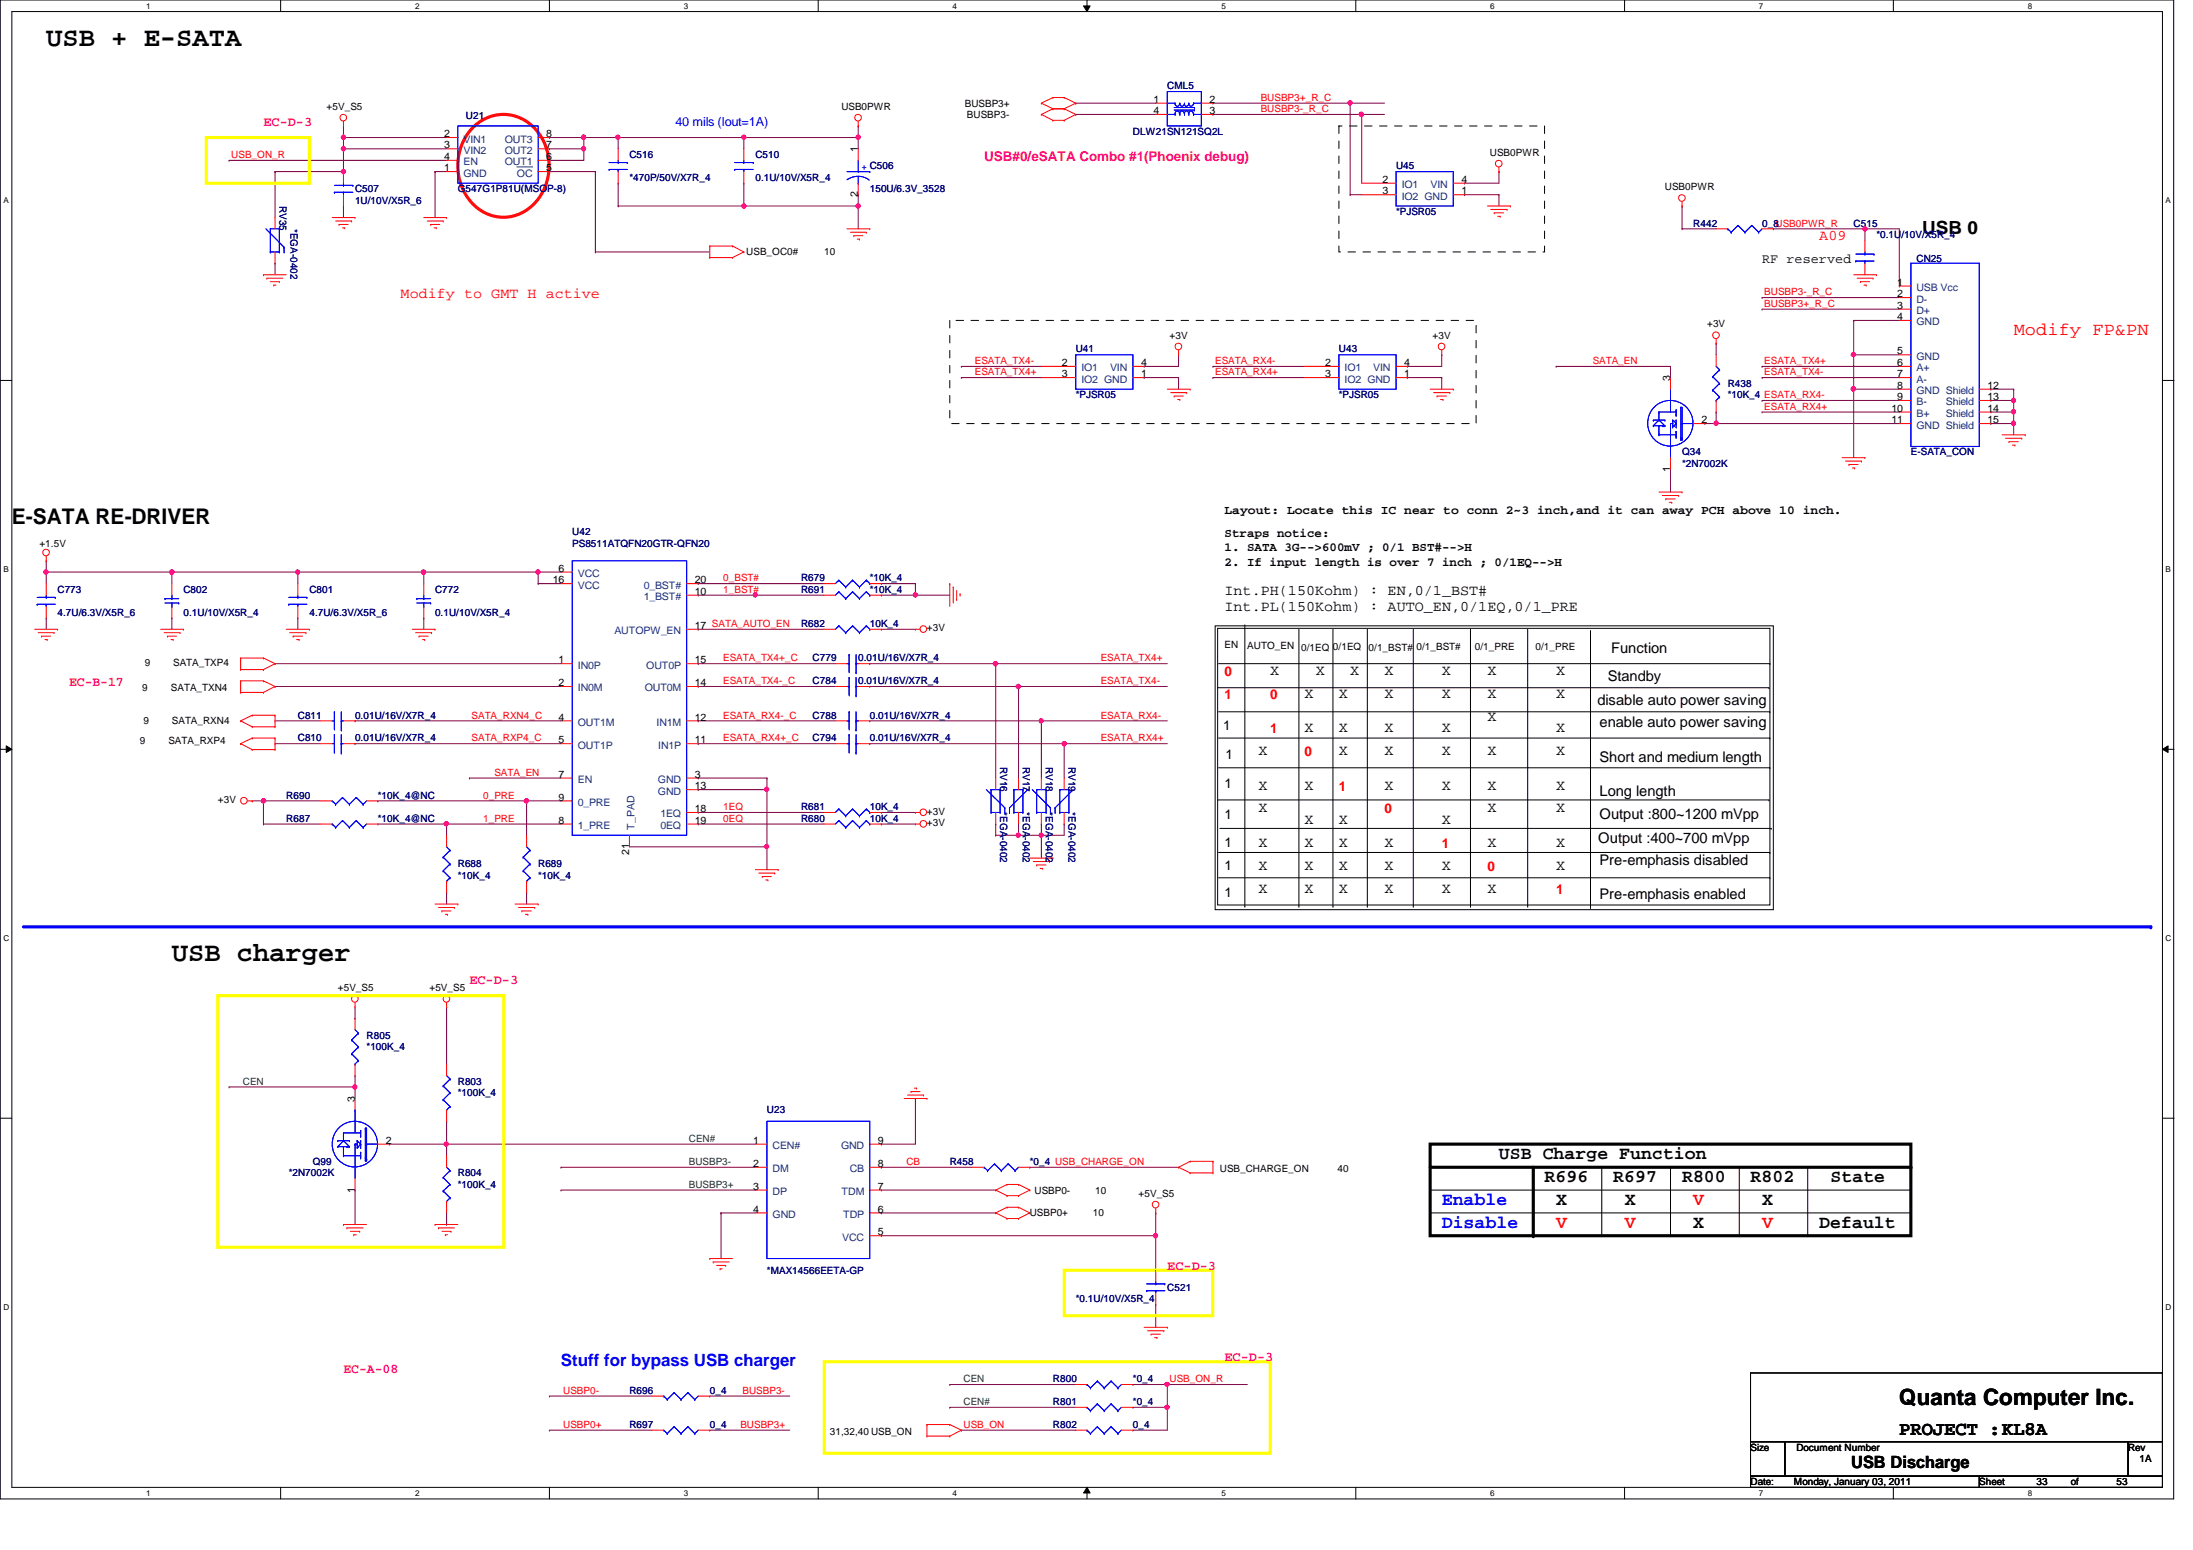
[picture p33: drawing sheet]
<svg xmlns="http://www.w3.org/2000/svg" width="297mm" height="210mm" viewBox="0 0 297 210" stroke-linecap="round" stroke-linejoin="round" font-family="sans-serif">
<defs><g id="words">
<g font-size="3.7">
<text x="6.3" y="6.2">USB + E-SATA</text>
<text x="23.3" y="130.1">USB charger</text>
</g>
<text font-size="3" x="257.3" y="190.3">Quanta Computer Inc.</text>
<text font-size="2.9" x="1.6" y="70.9">E-SATA RE-DRIVER</text>
<text font-size="2.6" x="257.3" y="194.3">PROJECT :KL8A</text>
<g font-size="2.5">
<text x="260.3" y="31.7">USB 0</text>
<text x="203" y="156.9">USB Charge Function</text>
<text x="209.2" y="160.1">R696</text>
<text x="218.5" y="160.1">R697</text>
<text x="227.8" y="160.1">R800</text>
<text x="237.1" y="160.1">R802</text>
<text x="247.9" y="160.1">State</text>
<text x="210.8" y="163.2">X</text>
<text x="220.1" y="163.2">X</text>
<text x="229.4" y="166.2">X</text>
<text x="238.7" y="163.2">X</text>
<text x="246.4" y="166.2">Default</text>
</g>
<g font-size="2.5" fill="#f00">
<text x="272.8" y="45.3">Modify FP&amp;PN</text>
<text x="210.8" y="166.2">V</text>
<text x="220.1" y="166.2">V</text>
<text x="229.4" y="163.2">V</text>
<text x="238.7" y="166.2">V</text>
</g>
<g font-size="2.5" fill="#00f">
<text x="195.3" y="163.2">Enable</text>
<text x="195.3" y="166.2">Disable</text>
</g>
<text font-size="2.3" fill="#00f" x="76" y="185">Stuff for bypass USB charger</text>
<text font-size="2.3" x="250.7" y="198.8">USB Discharge</text>
<g font-size="2" fill="#f00">
<text x="246.4" y="32.6">A09</text>
<text x="54.3" y="40.3">Modify to GMT H active</text>
</g>
<g font-size="2">
<text x="165.9" y="80.6">Int.PH(150Kohm) : EN,0/1_BST#</text>
<text x="165.9" y="82.7">Int.PL(150Kohm) : AUTO_EN,0/1EQ,0/1_PRE</text>
<text x="218.2" y="88.4">Function</text>
<text x="172" y="91.4">X</text>
<text x="176.7" y="94.5">X</text>
<text x="178.2" y="91.4">X</text>
<text x="181.4" y="94.5">X</text>
<text x="182.9" y="91.4">X</text>
<text x="187.5" y="94.5">X</text>
<text x="187.5" y="91.4">X</text>
<text x="195.3" y="94.5">X</text>
<text x="195.3" y="91.4">X</text>
<text x="201.5" y="91.4">X</text>
<text x="201.5" y="94.5">X</text>
<text x="210.8" y="94.5">X</text>
<text x="210.8" y="91.4">X</text>
<text x="216.4" y="95.4">disable auto power saving</text>
<text x="217.8" y="92.2">Standby</text>
<text x="176.7" y="99.2">X</text>
<text x="181.4" y="99.2">X</text>
<text x="187.5" y="99.2">X</text>
<text x="195.3" y="99.2">X</text>
<text x="201.5" y="97.7">X</text>
<text x="210.8" y="99.2">X</text>
<text x="216.7" y="98.5">enable auto power saving</text>
<text x="170.5" y="102.3">X</text>
<text x="170.5" y="106.9">X</text>
<text x="176.7" y="106.9">X</text>
<text x="181.4" y="102.3">X</text>
<text x="187.5" y="102.3">X</text>
<text x="187.5" y="106.9">X</text>
<text x="195.3" y="102.3">X</text>
<text x="195.3" y="106.9">X</text>
<text x="201.5" y="102.3">X</text>
<text x="201.5" y="106.9">X</text>
<text x="210.8" y="102.3">X</text>
<text x="210.8" y="106.9">X</text>
<text x="216.7" y="103.2">Short and medium length</text>
<text x="216.7" y="107.8">Long length</text>
<text x="170.5" y="110">X</text>
<text x="176.7" y="111.6">X</text>
<text x="181.4" y="111.6">X</text>
<text x="195.3" y="111.6">X</text>
<text x="201.5" y="110">X</text>
<text x="210.8" y="110">X</text>
<text x="216.7" y="110.9">Output :800~1200 mVpp</text>
<text x="170.5" y="114.7">X</text>
<text x="170.5" y="117.8">X</text>
<text x="176.7" y="114.7">X</text>
<text x="176.7" y="117.8">X</text>
<text x="181.4" y="114.7">X</text>
<text x="181.4" y="117.8">X</text>
<text x="187.5" y="114.7">X</text>
<text x="187.5" y="117.8">X</text>
<text x="195.3" y="117.8">X</text>
<text x="201.5" y="114.7">X</text>
<text x="210.8" y="114.7">X</text>
<text x="210.8" y="117.8">X</text>
<text x="216.5" y="114.2">Output :400~700 mVpp</text>
<text x="216.7" y="117.1">Pre-emphasis disabled</text>
<text x="170.5" y="120.9">X</text>
<text x="176.7" y="120.9">X</text>
<text x="181.4" y="120.9">X</text>
<text x="187.5" y="120.9">X</text>
<text x="195.3" y="120.9">X</text>
<text x="201.5" y="120.9">X</text>
<text x="216.7" y="121.8">Pre-emphasis enabled</text>
</g>
<g font-size="1.8" fill="#ff0080">
<text x="35.7" y="17">EC-D-3</text>
<text x="133.3" y="21.8">USB#0/eSATA Combo #1(Phoenix debug)</text>
<text x="9.4" y="93">EC-B-17</text>
<text x="63.6" y="133.2">EC-D-3</text>
<text x="158.1" y="172">EC-D-3</text>
<text x="46.5" y="185.9">EC-A-08</text>
<text x="165.9" y="184.4">EC-D-3</text>
</g>
<g font-size="1.8">
<text x="238.7" y="35.6">RF reserved</text>
<text x="165.7" y="98.8">1</text>
<text x="165.9" y="106.7">1</text>
<text x="166" y="102.8">1</text>
<text x="165.9" y="110.9">1</text>
<text x="165.9" y="114.6">1</text>
<text x="165.9" y="117.9">1</text>
<text x="165.9" y="121.5">1</text>
</g>
<g font-size="1.8" fill="#f00">
<text x="165.9" y="91.6">0</text>
<text x="165.9" y="94.7">1</text>
<text x="172" y="94.7">0</text>
<text x="172" y="99.3">1</text>
<text x="176.7" y="102.4">0</text>
<text x="181.4" y="107.1">1</text>
<text x="187.5" y="110.2">0</text>
<text x="195.3" y="114.8">1</text>
<text x="201.5" y="117.9">0</text>
<text x="210.8" y="121">1</text>
</g>
<text font-size="1.7" fill="#00f" x="91.5" y="17">40 mils (Iout=1A)</text>
<g font-size="1.7">
<text x="165.9" y="69.6">Layout: Locate this IC near to conn 2~3 inch,and it can away PCH above 10 inch.</text>
<text x="165.9" y="72.7">Straps notice:</text>
<text x="165.9" y="74.7">1. SATA 3G--&gt;600mV ; 0/1 BST#--&gt;H</text>
<text x="165.9" y="76.6">2. If input length is over 7 inch ; 0/1EQ--&gt;H</text>
</g>
<g font-size="1.4">
<text x="44.2" y="14.9">+5V_S5</text>
<text x="114" y="14.9">USB0PWR</text>
<text x="130.7" y="14.4">BUSBP3+</text>
<text x="131" y="16">BUSBP3-</text>
<text x="156.2" y="13.9">1</text>
<text x="156.2" y="15.5">4</text>
<text x="163.8" y="15.5">3</text>
<text x="163.8" y="13.9">2</text>
<text x="60.2" y="23.2">1</text>
<text x="60.2" y="21.7">4</text>
<text x="60.2" y="18.6">2</text>
<text x="60.2" y="20.1">3</text>
<text x="74" y="23.2">5</text>
<text x="74" y="21.7">6</text>
<text x="74" y="18.6">8</text>
<text x="74" y="20.1">7</text>
<text x="116.2" y="20.6" transform="rotate(-90 116.2 20.6)">1</text>
<text x="201.8" y="21.1">USB0PWR</text>
<text x="116.2" y="26.7" transform="rotate(-90 116.2 26.7)">2</text>
<text x="187.2" y="24.8">2</text>
<text x="187.2" y="26.3">3</text>
<text x="197.9" y="24.8">4</text>
<text x="197.9" y="26.3">1</text>
<text x="225.5" y="25.7">USB0PWR</text>
<text x="101.1" y="34.5">USB_OC0#</text>
<text x="111.6" y="34.5">10</text>
<text x="257" y="41.8">3</text>
<text x="257" y="38.7">1</text>
<text x="257" y="40.3">2</text>
<text x="158.4" y="45.8">+3V</text>
<text x="194.1" y="45.8">+3V</text>
<text x="231.2" y="44.3">+3V</text>
<text x="257" y="43.3">4</text>
<text x="143.8" y="49.6">2</text>
<text x="143.8" y="51.1">3</text>
<text x="154.6" y="49.6">4</text>
<text x="154.6" y="51.1">1</text>
<text x="179.5" y="49.6">2</text>
<text x="179.5" y="51.1">3</text>
<text x="190.2" y="49.6">4</text>
<text x="190.2" y="51.1">1</text>
<text x="226.2" y="51.6" transform="rotate(-90 226.2 51.6)">3</text>
<text x="257" y="51.1">7</text>
<text x="257" y="48">5</text>
<text x="257" y="52.7">8</text>
<text x="257" y="49.6">6</text>
<text x="269.2" y="52.7">12</text>
<text x="230.5" y="57.3">2</text>
<text x="256.2" y="57.3">11</text>
<text x="256.2" y="55.8">10</text>
<text x="257" y="54.2">9</text>
<text x="269.2" y="54.2">13</text>
<text x="269.2" y="55.8">14</text>
<text x="269.2" y="57.3">15</text>
<text x="226.2" y="63.9" transform="rotate(-90 226.2 63.9)">1</text>
<text x="5.3" y="74.1">+1.5V</text>
<text x="75.6" y="77.4">6</text>
<text x="74.9" y="79">16</text>
<text x="94.1" y="80.6">10</text>
<text x="94.1" y="79">20</text>
<text x="75.6" y="89.8">1</text>
<text x="94.1" y="85.2">17 SATA_AUTO_EN</text>
<text x="94.1" y="89.8">15</text>
<text x="125.6" y="85.5">+3V</text>
<text x="165.9" y="87.7">EN</text>
<text x="168.9" y="87.8">AUTO_EN</text>
<text x="176.2" y="88.2">0/1EQ</text>
<text x="180.5" y="88">0/1EQ</text>
<text x="185.4" y="88.2">0/1_BST#</text>
<text x="191.9" y="88">0/1_BST#</text>
<text x="199.8" y="88">0/1_PRE</text>
<text x="208" y="88">0/1_PRE</text>
<text x="19.3" y="93.6">9</text>
<text x="19.6" y="90.2">9</text>
<text x="23.2" y="93.6">SATA_TXN4</text>
<text x="23.4" y="90.2">SATA_TXP4</text>
<text x="75.6" y="92.9">2</text>
<text x="94.1" y="92.9">14</text>
<text x="19" y="100.7">9</text>
<text x="19.4" y="98.1">9</text>
<text x="22.8" y="100.7">SATA_RXP4</text>
<text x="23.3" y="98.1">SATA_RXN4</text>
<text x="75.6" y="97.6">4</text>
<text x="75.6" y="100.7">5</text>
<text x="94.1" y="100.7">11</text>
<text x="94.1" y="97.6">12</text>
<text x="75.6" y="105.3">7</text>
<text x="94.1" y="105.3">3</text>
<text x="94.1" y="106.9">13</text>
<text x="29.5" y="108.8">+3V</text>
<text x="75.6" y="108.4">9</text>
<text x="75.6" y="111.5">8</text>
<text x="94.1" y="110">18</text>
<text x="94.1" y="111.5">19</text>
<text x="125.6" y="111.9">+3V</text>
<text x="125.6" y="110.3">+3V</text>
<text x="85.2" y="115.8" transform="rotate(-90 85.2 115.8)">21</text>
<text x="45.8" y="134.2">+5V_S5</text>
<text x="58.2" y="134.2">+5V_S5</text>
<text x="48" y="149.2" transform="rotate(-90 48 149.2)">3</text>
<text x="52.3" y="154.9">2</text>
<text x="102" y="154.9">1</text>
<text x="118.9" y="154.9">9</text>
<text x="48" y="161.5" transform="rotate(-90 48 161.5)">1</text>
<text x="102" y="161.1">3</text>
<text x="102" y="158">2</text>
<text x="118.9" y="161.1">7</text>
<text x="118.9" y="158">8</text>
<text x="140.1" y="161.6">USBP0-</text>
<text x="148.3" y="161.6">10</text>
<text x="165.2" y="158.7">USB_CHARGE_ON</text>
<text x="181.2" y="158.7">40</text>
<text x="102" y="164.2">4</text>
<text x="118.9" y="167.3">5</text>
<text x="118.9" y="164.2">6</text>
<text x="139.5" y="164.7">USBP0+</text>
<text x="148" y="164.7">10</text>
<text x="154.2" y="162.1">+5V_S5</text>
<text x="112.4" y="194.3">31,32,40 USB_ON</text>
<text x="237.1" y="196.5">Size</text>
<text x="243.3" y="196.5">Document Number</text>
<text x="288.2" y="196.5">Rev</text>
<text x="237.1" y="201.1">Date:</text>
<text x="243" y="201.1">Monday, January 03, 2011</text>
<text x="268.1" y="201.1">Sheet</text>
<text x="275.8" y="201.1">33</text>
<text x="280.5" y="201.1">of</text>
<text x="286.7" y="201.1">53</text>
<text x="289.8" y="198">1A</text>
</g>
<g font-size="1.4" fill="#000080">
<text x="63.1" y="16.1">U21</text>
<text x="158.1" y="12.1">CML5</text>
<text x="85.3" y="21.4">C516</text>
<text x="102.3" y="21.4">C510</text>
<text x="153.5" y="18.3">DLW21SN121SQ2L</text>
<text x="189.1" y="22.9">U45</text>
<text x="37.8" y="27.9" transform="rotate(90 37.8 27.9)">RV35</text>
<text x="48.1" y="26">C507</text>
<text x="48.1" y="27.6">1U/10V/X5R_6</text>
<text x="62" y="26">G547G1P81U(MSOP-8)</text>
<text x="85.3" y="24.5">*470P/50V/X7R_4</text>
<text x="102.3" y="24.5">0.1U/10V/X5R_4</text>
<text x="117.8" y="26">150U/6.3V_3528</text>
<text x="189.1" y="29.1">*PJSR05</text>
<text x="39.4" y="31" transform="rotate(90 39.4 31)">*EGA-0402</text>
<text x="229.4" y="30.7">R442</text>
<text x="238.7" y="30.7">0_8USB0PWR_R</text>
<text x="251.1" y="30.7">C515</text>
<text x="254.2" y="32.2">*0.1U/10V/X5R_4</text>
<text x="259.6" y="35.5">CN25</text>
<text x="145.7" y="47.7">U41</text>
<text x="181.4" y="47.7">U43</text>
<text x="145.7" y="53.9">*PJSR05</text>
<text x="181.4" y="53.9">*PJSR05</text>
<text x="234" y="52.4">R438</text>
<text x="234" y="53.9">*10K_4 ESATA_RX4-</text>
<text x="227.8" y="61.7">Q34</text>
<text x="227.8" y="63.2">*2N7002K</text>
<text x="258.8" y="61.7">E-SATA_CON</text>
<text x="77.5" y="72.5">U42</text>
<text x="77.5" y="74.1">PS8511ATQFN20GTR-QFN20</text>
<text x="7.8" y="80.3">C773</text>
<text x="7.8" y="83.4">4.7U/6.3V/X5R_6</text>
<text x="24.8" y="80.3">C802</text>
<text x="24.8" y="83.4">0.1U/10V/X5R_4</text>
<text x="41.9" y="80.3">C801</text>
<text x="41.9" y="83.4">4.7U/6.3V/X5R_6</text>
<text x="58.9" y="80.3">C772</text>
<text x="58.9" y="83.4">0.1U/10V/X5R_4</text>
<text x="108.5" y="78.7">R679</text>
<text x="108.5" y="80.3">R691</text>
<text x="117.8" y="78.7">*10K_4</text>
<text x="117.8" y="80.3">*10K_4</text>
<text x="108.5" y="84.9">R682</text>
<text x="110.1" y="89.6">C779</text>
<text x="116.2" y="89.6">0.01U/16V/X7R_4</text>
<text x="117.8" y="84.9">10K_4</text>
<text x="110.1" y="92.7">C784</text>
<text x="116.2" y="92.7">0.01U/16V/X7R_4</text>
<text x="40.3" y="100.4">C810</text>
<text x="40.3" y="97.3">C811</text>
<text x="48.1" y="100.4">0.01U/16V/X7R_4</text>
<text x="48.1" y="97.3">0.01U/16V/X7R_4</text>
<text x="110.1" y="97.3">C788</text>
<text x="110.1" y="100.4">C794</text>
<text x="117.8" y="97.3">0.01U/16V/X7R_4</text>
<text x="117.8" y="100.4">0.01U/16V/X7R_4</text>
<text x="135.5" y="103.8" transform="rotate(90 135.5 103.8)">RV16</text>
<text x="138.6" y="103.8" transform="rotate(90 138.6 103.8)">RV17</text>
<text x="141.6" y="103.8" transform="rotate(90 141.6 103.8)">RV18</text>
<text x="144.7" y="103.8" transform="rotate(90 144.7 103.8)">RV19</text>
<text x="38.8" y="111.3">R687</text>
<text x="38.8" y="108.2">R690</text>
<text x="51.2" y="111.3">*10K_4@NC</text>
<text x="51.2" y="108.2">*10K_4@NC</text>
<text x="108.5" y="111.3">R680</text>
<text x="108.5" y="109.7">R681</text>
<text x="117.8" y="111.3">10K_4</text>
<text x="117.8" y="109.7">10K_4</text>
<text x="135.5" y="110" transform="rotate(90 135.5 110)">*EGA-0402</text>
<text x="138.6" y="110" transform="rotate(90 138.6 110)">*EGA-0402</text>
<text x="141.6" y="110" transform="rotate(90 141.6 110)">*EGA-0402</text>
<text x="144.7" y="110" transform="rotate(90 144.7 110)">*EGA-0402</text>
<text x="62" y="117.4">R688</text>
<text x="62" y="119">*10K_4</text>
<text x="72.9" y="117.4">R689</text>
<text x="72.9" y="119">*10K_4</text>
<text x="49.7" y="140.7">R805</text>
<text x="49.7" y="142.2">*100K_4</text>
<text x="62" y="146.9">R803</text>
<text x="62" y="148.4">*100K_4</text>
<text x="103.9" y="150.7">U23</text>
<text x="39.1" y="159.3">*2N7002K</text>
<text x="42.4" y="157.7">Q99</text>
<text x="62" y="159.3">R804</text>
<text x="62" y="160.8">*100K_4</text>
<text x="128.6" y="157.7">R458</text>
<text x="139.5" y="157.7">*0_4 USB_CHARGE_ON</text>
<text x="103.9" y="172.6">*MAX14566EETA-GP</text>
<text x="145.7" y="176.3">*0.1U/10V/X5R_4</text>
<text x="158.1" y="174.8">C521</text>
<text x="85.3" y="188.7">R696</text>
<text x="96.1" y="188.7">0_4</text>
<text x="142.6" y="190.3">R801</text>
<text x="142.6" y="187.2">R800</text>
<text x="153.5" y="190.3">*0_4</text>
<text x="153.5" y="187.2">*0_4</text>
<text x="85.3" y="193.4">R697</text>
<text x="96.1" y="193.4">0_4</text>
<text x="142.6" y="193.4">R802</text>
<text x="153.5" y="193.4">0_4</text>
</g>
<g font-size="1.4" fill="#f00">
<text x="170.8" y="13.7">BUSBP3+_R_C</text>
<text x="170.8" y="15.2">BUSBP3-_R_C</text>
<text x="31.3" y="21.4">USB_ON_R</text>
<text x="239" y="40">BUSBP3-_R_C</text>
<text x="239" y="41.6">BUSBP3+_R_C</text>
<text x="132" y="50.8">ESATA_TX4+</text>
<text x="132" y="49.3">ESATA_TX4-</text>
<text x="164.6" y="49.3">ESATA_RX4-</text>
<text x="164.6" y="50.8">ESATA_RX4+</text>
<text x="215.7" y="49.3">SATA_EN</text>
<text x="239" y="50.8">ESATA_TX4-</text>
<text x="239" y="49.3">ESATA_TX4+</text>
<text x="239" y="55.5">ESATA_RX4+</text>
<text x="98" y="78.7">0_BST#</text>
<text x="98" y="80.3">1_BST#</text>
<text x="98" y="89.6">ESATA_TX4+_C</text>
<text x="149.1" y="89.6">ESATA_TX4+</text>
<text x="98" y="92.7">ESATA_TX4-_C</text>
<text x="149.1" y="92.7">ESATA_TX4-</text>
<text x="63.9" y="97.3">SATA_RXN4_C</text>
<text x="63.9" y="100.4">SATA_RXP4_C</text>
<text x="98" y="100.4">ESATA_RX4+_C</text>
<text x="98" y="97.3">ESATA_RX4-_C</text>
<text x="149.1" y="97.3">ESATA_RX4-</text>
<text x="149.1" y="100.4">ESATA_RX4+</text>
<text x="67" y="105.1">SATA_EN</text>
<text x="65.4" y="108.2">0_PRE</text>
<text x="65.4" y="111.3">1_PRE</text>
<text x="98" y="111.3">0EQ</text>
<text x="98" y="109.7">1EQ</text>
<text x="122.8" y="157.8">CB</text>
<text x="76.3" y="188.8">USBP0-</text>
<text x="100.6" y="188.8">BUSBP3-</text>
<text x="158.4" y="187.2">USB_ON_R</text>
<text x="76.3" y="193.4">USBP0+</text>
<text x="100.3" y="193.4">BUSBP3+</text>
<text x="130.5" y="193.4">USB_ON</text>
</g>
<g font-size="1.4" fill="#004080">
<text x="62.8" y="23.9">GND</text>
<text x="62.8" y="22.4">EN</text>
<text x="62.8" y="19.3">VIN1</text>
<text x="62.8" y="20.8">VIN2</text>
<text x="68.4" y="22.4">OUT1</text>
<text x="68.4" y="19.3">OUT3</text>
<text x="68.4" y="20.8">OUT2</text>
<text x="70" y="23.9">OC</text>
<text x="189.9" y="25.5">IO1</text>
<text x="189.9" y="27.1">IO2 GND</text>
<text x="193.8" y="25.5">VIN</text>
<text x="259.6" y="39.4">USB Vcc</text>
<text x="259.6" y="41">D-</text>
<text x="259.6" y="42.5">D+</text>
<text x="259.6" y="44.1">GND</text>
<text x="146.5" y="50.3">IO1</text>
<text x="146.5" y="51.8">IO2 GND</text>
<text x="150.4" y="50.3">VIN</text>
<text x="182.1" y="50.3">IO1</text>
<text x="182.1" y="51.8">IO2 GND</text>
<text x="186" y="50.3">VIN</text>
<text x="259.6" y="51.8">A-</text>
<text x="259.6" y="48.7">GND</text>
<text x="259.6" y="53.4">GND Shield</text>
<text x="259.6" y="50.3">A+</text>
<text x="259.6" y="58">GND Shield</text>
<text x="259.6" y="54.9">B-</text>
<text x="259.6" y="56.5">B+</text>
<text x="263.6" y="54.9">Shield</text>
<text x="263.6" y="56.5">Shield</text>
<text x="78.3" y="78.1">VCC</text>
<text x="78.3" y="79.7">VCC</text>
<text x="87.2" y="81.3">1_BST#</text>
<text x="87.2" y="79.7">0_BST#</text>
<text x="83.2" y="85.9">AUTOPW_EN</text>
<text x="78.3" y="93.6">IN0M</text>
<text x="78.3" y="90.6">IN0P</text>
<text x="87.3" y="93.6">OUT0M</text>
<text x="87.5" y="90.6">OUT0P</text>
<text x="78.3" y="98.3">OUT1M</text>
<text x="78.3" y="101.4">OUT1P</text>
<text x="88.9" y="98.3">IN1M</text>
<text x="89.2" y="101.4">IN1P</text>
<text x="78.3" y="106">EN</text>
<text x="89.1" y="106">GND</text>
<text x="89.1" y="107.6">GND</text>
<text x="78.3" y="109.1">0_PRE</text>
<text x="78.3" y="112.3">1_PRE</text>
<text x="85.9" y="112.4" transform="rotate(-90 85.9 112.4)">T_PAD</text>
<text x="89.4" y="110.7">1EQ</text>
<text x="89.4" y="112.3">0EQ</text>
<text x="104.6" y="155.6">CEN#</text>
<text x="113.9" y="155.6">GND</text>
<text x="104.6" y="161.8">DP</text>
<text x="104.6" y="158.7">DM</text>
<text x="114" y="161.8">TDM</text>
<text x="115.1" y="158.7">CB</text>
<text x="104.6" y="164.9">GND</text>
<text x="114.2" y="164.9">TDP</text>
<text x="114.1" y="168">VCC</text>
</g>
<text font-size="1.4" fill="#00f" x="116.7" y="23">+ C506</text>
<g font-size="1.4" fill="#008000">
<text x="32.9" y="146.9">CEN</text>
<text x="93.3" y="154.6">CEN#</text>
<text x="93.3" y="157.8">BUSBP3-</text>
<text x="93.3" y="160.9">BUSBP3+</text>
<text x="130.5" y="187.2">CEN</text>
<text x="130.5" y="190.3">CEN#</text>
</g>
<g font-size="1.1">
<text x="19.8" y="1.2">1</text>
<text x="56.2" y="1.2">2</text>
<text x="92.6" y="1.2">3</text>
<text x="129" y="1.2">4</text>
<text x="165.4" y="1.2">5</text>
<text x="201.8" y="1.2">6</text>
<text x="238.2" y="1.2">7</text>
<text x="274.7" y="1.2">8</text>
<text x=".5" y="27.5">A</text>
<text x="293.3" y="27.5">A</text>
<text x=".5" y="77.5">B</text>
<text x="293.3" y="77.5">B</text>
<text x=".5" y="127.4">C</text>
<text x="293.3" y="127.4">C</text>
<text x=".5" y="177.4">D</text>
<text x="293.3" y="177.4">D</text>
<text x="19.8" y="202.6">1</text>
<text x="56.2" y="202.6">2</text>
<text x="92.6" y="202.6">3</text>
<text x="129" y="202.6">4</text>
<text x="165.4" y="202.6">5</text>
<text x="201.8" y="202.6">6</text>
<text x="238.2" y="202.6">7</text>
<text x="274.7" y="202.6">8</text>
</g>
</g></defs>
<path d="M0 0h294.4v203h-294.4zM1.6 1.6h291.3v199.8h-291.3z" fill="none" stroke="#000" stroke-width=".14"/>
<g fill="#fff">
<path d="M19.8 .2h.6v1.2h-.6z"/>
<path d="M19.8 201.6h.6v1.2h-.6z"/>
</g>
<path d="M38 0v1.6M38 201.4v1.6" fill="none" stroke="#000" stroke-width=".14"/>
<g fill="#fff">
<path d="M56.2 .2h.6v1.2h-.6z"/>
<path d="M56.2 201.6h.6v1.2h-.6z"/>
</g>
<path d="M74.4 0v1.6M74.4 201.4v1.6" fill="none" stroke="#000" stroke-width=".14"/>
<g fill="#fff">
<path d="M92.6 .2h.6v1.2h-.6z"/>
<path d="M92.6 201.6h.6v1.2h-.6z"/>
</g>
<path d="M110.8 0v1.6M110.8 201.4v1.6" fill="none" stroke="#000" stroke-width=".14"/>
<g fill="#fff">
<path d="M129 .2h.6v1.2h-.6z"/>
<path d="M129 201.6h.6v1.2h-.6z"/>
</g>
<path d="M146.8 .8h.9l-.5 .8zM147.2 0v1.6M147.2 201.4l.5 .8h-.9zM147.2 201.4v1.6" fill="none" stroke="#000" stroke-width=".14"/>
<path d="M146.8 .8h.9l-.5 .8zM147.2 201.4l.5 .8h-.9z" fill="#000"/>
<g fill="#fff">
<path d="M165.4 .2h.6v1.2h-.6z"/>
<path d="M165.4 201.6h.6v1.2h-.6z"/>
</g>
<path d="M183.6 0v1.6M183.6 201.4v1.6" fill="none" stroke="#000" stroke-width=".14"/>
<g fill="#fff">
<path d="M201.8 .2h.6v1.2h-.6z"/>
<path d="M201.8 201.6h.6v1.2h-.6z"/>
</g>
<path d="M220 0v1.6M220 201.4v1.6" fill="none" stroke="#000" stroke-width=".14"/>
<g fill="#fff">
<path d="M238.2 .2h.6v1.2h-.6z"/>
<path d="M238.2 201.6h.6v1.2h-.6z"/>
</g>
<path d="M256.5 0v1.6M256.5 201.4v1.6" fill="none" stroke="#000" stroke-width=".14"/>
<g fill="#fff">
<path d="M274.7 .2h.5v1.2h-.5z"/>
<path d="M274.7 201.6h.5v1.2h-.5z"/>
<path d="M.5 26.5h.7v1.2h-.7z"/>
<path d="M293.3 26.5h.7v1.2h-.7z"/>
<path d="M.5 76.5h.7v1.2h-.7z"/>
<path d="M293.3 76.5h.7v1.2h-.7z"/>
</g>
<path d="M0 51.5h1.6M292.9 51.5h1.6" fill="none" stroke="#000" stroke-width=".14"/>
<g fill="#fff">
<path d="M.5 126.4h.7v1.2h-.7z"/>
<path d="M293.3 126.4h.8v1.2h-.8z"/>
</g>
<path d="M0 101.5h1.6M.8 101l.8 .5-.8 .4zM292.9 101.5l.8-.5v.9zM292.9 101.5h1.6" fill="none" stroke="#000" stroke-width=".14"/>
<path d="M.8 101l.8 .5-.8 .4zM292.9 101.5l.8-.5v.9z" fill="#000"/>
<g fill="#fff">
<path d="M.5 176.4h.7v1.2h-.7z"/>
<path d="M293.3 176.4h.8v1.2h-.8z"/>
</g>
<path d="M0 151.4h1.6M292.9 151.4h1.6" fill="none" stroke="#000" stroke-width=".14"/>
<path d="M230.9 57.4h.1M230.9 57.4h26.4M232.4 57.4h.1M60.5 120.9h.1M60.5 120.9v1.5M71.3 120.9h.1M71.3 120.9v1.5" fill="none" stroke="#800040" stroke-width=".14"/>
<circle cx="232.5" cy="57.3" r=".3" fill="#f0f"/>
<circle cx="232.5" cy="57.3" r=".3" fill="none" stroke="#f0f" stroke-width=".14"/>
<path d="M269.7 52.7h.1M269.7 52.7h3.1M272.8 57.4h.1M272.8 57.4v1.5M57.4 83.7h.1M57.4 83.7v1.5" fill="none" stroke="#800040" stroke-width=".14"/>
<circle cx="272.7" cy="57.3" r=".29" fill="#f0f"/>
<circle cx="272.7" cy="57.3" r=".29" fill="none" stroke="#f0f" stroke-width=".14"/>
<path d="M251.1 43.4h.1M251.1 48h.1M251.1 43.4h6.2M251.1 43.4v9.3M40.3 83.7h.1M40.3 83.7v1.5" fill="none" stroke="#800040" stroke-width=".14"/>
<circle cx="251" cy="52.7" r=".3" fill="#f0f"/>
<circle cx="251" cy="52.7" r=".3" fill="none" stroke="#f0f" stroke-width=".14"/>
<circle cx="251" cy="48" r=".29" fill="#f0f"/>
<circle cx="251" cy="48" r=".29" fill="none" stroke="#f0f" stroke-width=".14"/>
<path d="M269.7 54.2h.1M269.7 54.2h3.1M272.8 54.2h.1M272.8 54.2v1.6" fill="none" stroke="#800040" stroke-width=".14"/>
<circle cx="272.7" cy="54.2" r=".29" fill="#f0f"/>
<circle cx="272.7" cy="54.2" r=".29" fill="none" stroke="#f0f" stroke-width=".14"/>
<g fill="none" stroke="#800040" stroke-width=".14">
<path d="M182.9 14h.1M182.9 14h4.6M226.3 49.6h.1M226.3 49.6v1.5M238.7 40.3h.1M238.7 41.9h.1M238.7 51.1h.1M238.7 49.6h.1M238.7 40.3h18.6M238.7 41.9h18.6M238.7 51.1h18.6M238.7 49.6h18.6"/>
<path d="M251.1 52.7h.1M251.1 48h.1M251.1 52.7h6.2M251.1 48h6.2M269.7 55.8h.1M269.7 57.4h.1M269.7 55.8h3.1M272.8 55.8h.1M272.8 55.8v1.6h-3.1"/>
</g>
<circle cx="272.7" cy="55.8" r=".29" fill="#f0f"/>
<circle cx="272.7" cy="55.8" r=".29" fill="none" stroke="#f0f" stroke-width=".14"/>
<path d="M251.1 52.7h.1M251.1 52.7v9.3" fill="none" stroke="#800040" stroke-width=".14"/>
<circle cx="251" cy="52.7" r=".3" fill="#f0f"/>
<circle cx="251" cy="52.7" r=".3" fill="none" stroke="#f0f" stroke-width=".14"/>
<path d="M145.7 15.5h.1M145.7 15.5h10.8M184.4 15.5h.1M184.4 15.5h3.1M272.8 52.7h.1M272.8 52.7v1.5" fill="none" stroke="#800040" stroke-width=".14"/>
<circle cx="184.4" cy="15.5" r=".3" fill="#f0f"/>
<circle cx="184.4" cy="15.5" r=".3" fill="none" stroke="#f0f" stroke-width=".14"/>
<path d="M145.7 14h.1M145.7 14h10.8M164.3 14h.1M164.3 15.5h.1M164.3 14h18.6M164.3 15.5h20.1M79.1 20.2h.1M79.1 20.2v1.5" fill="none" stroke="#800040" stroke-width=".14"/>
<circle cx="79" cy="20.1" r=".29" fill="#f0f"/>
<circle cx="79" cy="20.1" r=".29" fill="none" stroke="#f0f" stroke-width=".14"/>
<path d="M79.1 18.6h.1M79.1 18.6h4.6M46.5 20.2h.1M46.5 20.2v3M58.9 23.2h.1M58.9 23.2v6.3" fill="none" stroke="#800040" stroke-width=".14"/>
<circle cx="79" cy="18.6" r=".29" fill="#f0f"/>
<circle cx="79" cy="18.6" r=".29" fill="none" stroke="#f0f" stroke-width=".14"/>
<g fill="none" stroke="#800040" stroke-width=".14">
<path d="M46.5 18.6h.1M46.5 17.1h.1M46.5 18.6h14M46.5 17.1v1.5M46.5 27.9h.1M46.5 20.2h.1M46.5 20.2h14M46.5 27.9v1.6M58.9 23.2h.1M58.9 23.2h1.6M74.4 20.2h.1M74.4 21.7h.1"/>
<path d="M74.4 20.2h4.7M74.4 21.7h4.7"/>
</g>
<circle cx="46.5" cy="20.1" r=".3" fill="#f0f"/>
<circle cx="46.5" cy="20.1" r=".3" fill="none" stroke="#f0f" stroke-width=".14"/>
<path d="M74.4 18.6h.1M74.4 18.6h4.7M83.7 18.6h.1M83.7 18.6v1.6M100.7 18.6h.1M100.7 18.6v1.6M116.2 18.6h.1M116.2 18.6v1.6M83.7 27.9h.1M83.7 24.8h.1M83.7 27.9h17M83.7 24.8v3.1" fill="none" stroke="#800040" stroke-width=".14"/>
<circle cx="116.2" cy="18.6" r=".3" fill="#f0f"/>
<circle cx="116.2" cy="18.6" r=".3" fill="none" stroke="#f0f" stroke-width=".14"/>
<path d="M83.7 18.6h.1M83.7 18.6h17M74.4 23.2h.1M74.4 23.2h6.2M80.6 23.2h.1M80.6 34.1h.1M80.6 23.2v10.9M80.6 34.1h15.5M100.7 24.8h.1M100.7 24.8v3.1" fill="none" stroke="#800040" stroke-width=".14"/>
<circle cx="83.7" cy="18.6" r=".3" fill="#f0f"/>
<circle cx="83.7" cy="18.6" r=".3" fill="none" stroke="#f0f" stroke-width=".14"/>
<path d="M46.5 18.6h.1M46.5 18.6v1.6M31 21.7h.1M31 21.7h29.5" fill="none" stroke="#800040" stroke-width=".14"/>
<circle cx="46.5" cy="18.6" r=".3" fill="#f0f"/>
<circle cx="46.5" cy="18.6" r=".3" fill="none" stroke="#f0f" stroke-width=".14"/>
<path d="M79.1 18.6h.1M79.1 18.6v1.6" fill="none" stroke="#800040" stroke-width=".14"/>
<circle cx="79" cy="18.6" r=".29" fill="#f0f"/>
<circle cx="79" cy="18.6" r=".29" fill="none" stroke="#f0f" stroke-width=".14"/>
<path d="M40.3 77.5h.1M40.3 77.5h17.1" fill="none" stroke="#800040" stroke-width=".14"/>
<circle cx="40.3" cy="77.5" r=".29" fill="#f0f"/>
<circle cx="40.3" cy="77.5" r=".29" fill="none" stroke="#f0f" stroke-width=".14"/>
<path d="M57.4 77.5h.1M57.4 77.5h15.5" fill="none" stroke="#800040" stroke-width=".14"/>
<circle cx="57.4" cy="77.5" r=".3" fill="#f0f"/>
<circle cx="57.4" cy="77.5" r=".3" fill="none" stroke="#f0f" stroke-width=".14"/>
<path d="M23.3 77.5h.1M23.3 77.5v1.5M23.3 77.5h17" fill="none" stroke="#800040" stroke-width=".14"/>
<circle cx="23.3" cy="77.5" r=".3" fill="#f0f"/>
<circle cx="23.3" cy="77.5" r=".3" fill="none" stroke="#f0f" stroke-width=".14"/>
<g fill="none" stroke="#800040" stroke-width=".14">
<path d="M6.3 77.5h.1M6.3 77.5v1.5M37.3 89.9h.1M37.3 93h.1M37.3 89.9h38.7M37.3 93h38.7M34.2 108.5h.1M34.2 108.5h9.2M35.7 108.5h.1M51.2 108.5h.1M51.2 108.5h20.1M71.3 108.5h.1"/>
<path d="M71.3 108.5v4.6"/>
</g>
<circle cx="35.7" cy="108.5" r=".3" fill="#f0f"/>
<circle cx="35.7" cy="108.5" r=".3" fill="none" stroke="#f0f" stroke-width=".14"/>
<path d="M40.3 77.5h.1M40.3 77.5v1.5M57.4 77.5h.1M57.4 77.5v1.5M71.3 108.5h.1M71.3 108.5h4.7" fill="none" stroke="#800040" stroke-width=".14"/>
<circle cx="71.3" cy="108.5" r=".29" fill="#f0f"/>
<circle cx="71.3" cy="108.5" r=".29" fill="none" stroke="#f0f" stroke-width=".14"/>
<path d="M72.9 77.5h.1M72.9 77.5h3.1M35.7 108.5h.1M35.7 108.5v3.1" fill="none" stroke="#800040" stroke-width=".14"/>
<circle cx="72.9" cy="77.5" r=".3" fill="#f0f"/>
<circle cx="72.9" cy="77.5" r=".3" fill="none" stroke="#f0f" stroke-width=".14"/>
<path d="M6.3 75.9h.1M6.3 75.9v1.6M35.7 111.6h.1M35.7 111.6h7.7M51.2 111.6h.1M51.2 111.6h9.3" fill="none" stroke="#800040" stroke-width=".14"/>
<circle cx="60.4" cy="111.5" r=".3" fill="#f0f"/>
<circle cx="60.4" cy="111.5" r=".3" fill="none" stroke="#f0f" stroke-width=".14"/>
<path d="M6.3 77.5h.1M6.3 77.5h17M60.5 111.6h.1M60.5 111.6v1.5M60.5 111.6h15.5M94.6 105.4h.1M94.6 106.9h.1M94.6 105.4h9.3M103.9 105.4h.1M103.9 105.4v1.5h-9.3" fill="none" stroke="#800040" stroke-width=".14"/>
<circle cx="23.3" cy="77.5" r=".3" fill="#f0f"/>
<circle cx="23.3" cy="77.5" r=".3" fill="none" stroke="#f0f" stroke-width=".14"/>
<circle cx="6.2" cy="77.5" r=".3" fill="#f0f"/>
<circle cx="6.2" cy="77.5" r=".3" fill="none" stroke="#f0f" stroke-width=".14"/>
<path d="M72.9 79h.1M72.9 77.5h.1M72.9 79h3.1M72.9 77.5v1.5M134.9 89.9h.1M134.9 89.9h23.2M63.6 105.4h.1M63.6 105.4h12.4" fill="none" stroke="#800040" stroke-width=".14"/>
<circle cx="134.8" cy="89.9" r=".3" fill="#f0f"/>
<circle cx="134.8" cy="89.9" r=".3" fill="none" stroke="#f0f" stroke-width=".14"/>
<path d="M94.6 89.9h.1M94.6 89.9h18.6M138 93h.1M138 93h20.1" fill="none" stroke="#800040" stroke-width=".14"/>
<circle cx="137.9" cy="93" r=".3" fill="#f0f"/>
<circle cx="137.9" cy="93" r=".3" fill="none" stroke="#f0f" stroke-width=".14"/>
<path d="M182.9 14h.1M182.9 14v12.4M182.9 26.4h.1M182.9 26.4h1.5M94.6 93h.1M94.6 97.6h.1M94.6 93h18.6M94.6 97.6h18.6M94.6 100.7h.1M94.6 100.7h18.6" fill="none" stroke="#800040" stroke-width=".14"/>
<circle cx="182.9" cy="13.9" r=".3" fill="#f0f"/>
<circle cx="182.9" cy="13.9" r=".3" fill="none" stroke="#f0f" stroke-width=".14"/>
<path d="M184.4 15.5h.1M184.4 15.5v9.3M198.4 26.4h.1M198.4 24.8h.1M198.4 26.4h4.6M203 26.4h.1M203 23.2h.1M203 23.2v1.6h-4.6M203 26.4v1.5" fill="none" stroke="#800040" stroke-width=".14"/>
<circle cx="184.4" cy="15.5" r=".3" fill="#f0f"/>
<circle cx="184.4" cy="15.5" r=".3" fill="none" stroke="#f0f" stroke-width=".14"/>
<path d="M100.7 18.6h.1M100.7 18.6h15.5M116.2 27.9h.1M116.2 27.9v3.1M252.6 31h.1M252.6 31h4.7M6.3 83.7h.1M6.3 83.7v1.5M23.3 83.7h.1M23.3 83.7v1.5" fill="none" stroke="#800040" stroke-width=".14"/>
<circle cx="100.8" cy="18.6" r=".3" fill="#f0f"/>
<circle cx="100.8" cy="18.6" r=".3" fill="none" stroke="#f0f" stroke-width=".14"/>
<path d="M100.7 27.9h.1M100.7 27.9h15.5" fill="none" stroke="#800040" stroke-width=".14"/>
<circle cx="116.2" cy="27.9" r=".3" fill="#f0f"/>
<circle cx="116.2" cy="27.9" r=".3" fill="none" stroke="#f0f" stroke-width=".14"/>
<circle cx="100.8" cy="27.9" r=".3" fill="#f0f"/>
<circle cx="100.8" cy="27.9" r=".3" fill="none" stroke="#f0f" stroke-width=".14"/>
<g fill="none" stroke="#800040" stroke-width=".14">
<path d="M116.2 17.1h.1M116.2 17.1v1.5M116.2 26.4h.1M116.2 26.4v1.5M227.8 31h.1M227.8 27.9h.1M227.8 31h4.6M227.8 27.9v3.1M130.2 51.1h.1M130.2 49.6h.1M130.2 49.6h10.9M130.2 51.1h10.9"/>
<path d="M155 51.1h.1M155 49.6h.1M155 51.1h4.6M159.6 51.1h.1M159.6 48h.1M159.6 48v1.6h-4.6M159.6 51.1v1.6M190.6 51.1h.1M190.6 49.6h.1M190.6 51.1h4.7M195.3 51.1h.1M195.3 48h.1"/>
<path d="M195.3 48v1.6h-4.7M195.3 51.1v1.6M210.8 49.6h.1M210.8 49.6h15.5M232.4 55.8h.1M232.4 46.5h.1M232.4 46.5v1.5M232.4 55.8v1.6M226.3 63.5h.1M226.3 63.5v3.1M103.9 114.7h.1M103.9 114.7v3.1"/>
</g>
<circle cx="103.8" cy="114.6" r=".3" fill="#f0f"/>
<circle cx="103.8" cy="114.6" r=".3" fill="none" stroke="#f0f" stroke-width=".14"/>
<path d="M94.6 111.6h.1M94.6 110h.1M94.6 111.6h17M94.6 110h17M119.4 111.6h.1M119.4 110h.1M119.4 111.6h4.6M119.4 110h4.6M141.1 113.1h.1M141.1 113.1v3.1M141.1 113.1h3" fill="none" stroke="#800040" stroke-width=".14"/>
<circle cx="141" cy="113.1" r=".29" fill="#f0f"/>
<circle cx="141" cy="113.1" r=".29" fill="none" stroke="#f0f" stroke-width=".14"/>
<path d="M134.9 113.1h.1M138 113.1h.1M138 111.6h.1M138 111.6v1.5M141.1 111.6h.1M141.1 111.6v1.5h-6.2M144.1 111.6h.1M144.1 111.6v1.5" fill="none" stroke="#800040" stroke-width=".14"/>
<circle cx="137.9" cy="113.1" r=".3" fill="#f0f"/>
<circle cx="137.9" cy="113.1" r=".3" fill="none" stroke="#f0f" stroke-width=".14"/>
<path d="M117.8 89.9h.1M117.8 93h.1M117.8 89.9h17.1M117.8 93h20.2M134.9 89.9h.1M134.9 89.9v15.5M138 93h.1M138 93v12.4M141.1 97.6h.1M141.1 97.6v7.8M134.9 111.6h.1M134.9 111.6v1.5" fill="none" stroke="#800040" stroke-width=".14"/>
<circle cx="141" cy="97.6" r=".29" fill="#f0f"/>
<circle cx="141" cy="97.6" r=".29" fill="none" stroke="#f0f" stroke-width=".14"/>
<path d="M117.8 97.6h.1M117.8 97.6h23.3M144.1 100.7h.1M144.1 100.7v4.7" fill="none" stroke="#800040" stroke-width=".14"/>
<circle cx="144.1" cy="100.7" r=".3" fill="#f0f"/>
<circle cx="144.1" cy="100.7" r=".3" fill="none" stroke="#f0f" stroke-width=".14"/>
<path d="M94.6 85.2h.1M94.6 85.2h17M124 80.6h.1M124 80.6h4.6M117.8 100.7h.1M117.8 100.7h26.3" fill="none" stroke="#800040" stroke-width=".14"/>
<circle cx="124" cy="80.6" r=".3" fill="#f0f"/>
<circle cx="124" cy="80.6" r=".3" fill="none" stroke="#f0f" stroke-width=".14"/>
<path d="M102.3 80.6h.1M102.3 80.6h9.3" fill="none" stroke="#800040" stroke-width=".14"/>
<circle cx="102.3" cy="80.6" r=".29" fill="#f0f"/>
<circle cx="102.3" cy="80.6" r=".29" fill="none" stroke="#f0f" stroke-width=".14"/>
<g fill="none" stroke="#800040" stroke-width=".14">
<path d="M252.6 31h.1M252.6 31v1.6M257.3 38.7h.1M257.3 31v7.7M164.3 49.6h.1M164.3 51.1h.1M164.3 49.6h12.4M164.3 51.1h12.4M238.7 54.2h.1M238.7 55.8h.1M238.7 54.2h18.6M238.7 55.8h18.6"/>
<path d="M94.6 79h.1M94.6 79h17M119.4 79h.1M119.4 79h4.6M124 79h.1M124 79v1.6h-4.6M94.6 80.6h.1M94.6 80.6h7.7M119.4 85.2h.1M119.4 80.6h.1M119.4 85.2h4.6M141.1 97.6h.1"/>
<path d="M141.1 97.6h17M144.1 100.7h.1M144.1 100.7h14"/>
</g>
<circle cx="252.6" cy="31" r=".3" fill="#f0f"/>
<circle cx="252.6" cy="31" r=".3" fill="none" stroke="#f0f" stroke-width=".14"/>
<g fill="none" stroke="#800040" stroke-width=".14">
<path d="M240.2 31h.1M240.2 31h12.4M76 158.1h.1M76 158.1h26.3M119.4 154.9h.1M119.4 158.1h.1M119.4 158.1h12.3M124 148.8h.1M124 148.8v6.1h-4.6M139.5 158.1h.1M139.5 158.1h20.1M76 161.2h.1"/>
<path d="M76 161.2h26.3M97.7 164.3h.1M97.7 164.3h4.6M97.7 164.3v6.1M119.4 161.2h.1M119.4 164.3h.1M119.4 167.3h.1M119.4 164.3h15.5M119.4 161.2h15.5M119.4 167.3h37.1M156.5 176.7h.1M156.5 167.3h.1"/>
<path d="M156.5 167.3v4.7M156.5 176.7v3M74.4 189.1h.1M74.4 193.7h.1M74.4 189.1h14M74.4 193.7h14M96.1 189.1h.1M96.1 193.7h.1M96.1 189.1h10.9M96.1 193.7h10.9"/>
</g>
<circle cx="156.5" cy="167.3" r=".29" fill="#f0f"/>
<circle cx="156.5" cy="167.3" r=".29" fill="none" stroke="#f0f" stroke-width=".14"/>
<g fill="none" stroke="#800040" stroke-width=".14">
<path d="M37.3 97.6h.1M37.3 97.6h6.1M48.1 97.6h.1M48.1 97.6h27.9M37.3 100.7h.1M37.3 100.7h6.1M48.1 100.7h.1M48.1 100.7h27.9M85.3 114.7h18.6M103.9 114.7h.1M103.9 106.9h.1M103.9 106.9v7.8"/>
<path d="M156.5 164.3h.1M156.5 164.3v3"/>
</g>
<circle cx="103.8" cy="106.9" r=".3" fill="#f0f"/>
<circle cx="103.8" cy="106.9" r=".3" fill="none" stroke="#f0f" stroke-width=".14"/>
<path d="M37.3 35.6h.1M37.3 23.2h.1M37.3 23.2v6.3M37.3 35.6v1.6M37.3 23.2h9.2" fill="none" stroke="#800040" stroke-width=".14"/>
<circle cx="46.5" cy="23.2" r=".3" fill="#f0f"/>
<circle cx="46.5" cy="23.2" r=".3" fill="none" stroke="#f0f" stroke-width=".14"/>
<path d="M31 147.2h.1M31 147.2h17.1M48.1 161.2h.1M48.1 161.2v4.6" fill="none" stroke="#800040" stroke-width=".14"/>
<circle cx="48" cy="147.2" r=".29" fill="#f0f"/>
<circle cx="48" cy="147.2" r=".29" fill="none" stroke="#f0f" stroke-width=".14"/>
<path d="M60.5 136.4h.1M60.5 136.4v7.7M48.1 147.2h.1M48.1 147.2v1.6M52.7 154.9h.1M52.7 154.9h49.6M60.5 154.9h.1M60.5 151.8h.1M60.5 151.8v4.7M60.5 165.8h.1M60.5 164.3v1.5" fill="none" stroke="#800040" stroke-width=".14"/>
<circle cx="60.4" cy="154.9" r=".3" fill="#f0f"/>
<circle cx="60.4" cy="154.9" r=".3" fill="none" stroke="#f0f" stroke-width=".14"/>
<path d="M48.1 137.9h.1M48.1 136.4v1.5M48.1 145.7h.1M48.1 145.7v1.5M128.6 187.5h.1M128.6 187.5h17.1M153.5 193.7h.1M158.1 190.6h.1M158.1 190.6v3.1h-4.6" fill="none" stroke="#800040" stroke-width=".14"/>
<circle cx="158.1" cy="190.6" r=".3" fill="#f0f"/>
<circle cx="158.1" cy="190.6" r=".3" fill="none" stroke="#f0f" stroke-width=".14"/>
<path d="M128.6 190.6h.1M128.6 190.6h17.1M153.5 187.5h.1M153.5 190.6h.1M153.5 187.5h15.4M153.5 190.6h4.6M158.1 187.5h.1" fill="none" stroke="#800040" stroke-width=".14"/>
<circle cx="158.1" cy="187.5" r=".29" fill="#f0f"/>
<circle cx="158.1" cy="187.5" r=".29" fill="none" stroke="#f0f" stroke-width=".14"/>
<path d="M130.2 193.7h.1M130.2 193.7h15.5M158.1 187.5h.1M158.1 187.5v3.1" fill="none" stroke="#800040" stroke-width=".14"/>
<g fill="none" stroke="#f00" stroke-width=".14">
<path d="M46.5 17.1h.1M46.5 16.4v.7M116.2 17.1h.1M116.2 16.4v.7M141.1 15.5h.1M141.1 14h.1M141.1 15.5l1.5 .8M141.1 14l1.5 .7M142.6 14.7h.1M142.6 16.3h.1M142.6 13.2h.1M142.6 14.7h1.5"/>
<path d="M142.6 14.7l-1.5 .8M142.6 16.3h1.5M142.6 13.2h1.5M142.6 13.2l-1.5 .8M144.1 14.7h.1M144.1 16.3h.1M144.1 13.2h.1M144.1 14.7l1.6 .8M144.1 13.2l1.6 .8M145.7 15.5h.1M145.7 14h.1M145.7 15.5l-1.6 .8"/>
<path d="M145.7 14l-1.6 .7M35.7 37.2h.1M35.7 37.2h3.1M36.1 37.7h.1M36.1 37.7h2.2M36.6 38.1h1.2M37.1 38.6h.1M37.1 38.6h.3M37.8 38.1h.1M45 29.5h3.1M45.5 29.9h2.1M45.9 30.4h.1"/>
<path d="M45.9 30.4h1.3M46.4 30.9h.3M46.7 30.9h.1M47.6 29.9h.1M48.1 29.5h.1M57.4 29.5h3.1M57.9 29.9h2.1M58.3 30.4h.1M58.3 30.4h1.3M58.8 30.9h.3M59.1 30.9h.1M60 29.9h.1"/>
<path d="M60.5 29.5h.1M96.1 34.9h.1M96.1 33.3h.1M96.1 33.3h3.1M96.1 34.9h3.1M96.1 33.3v1.6M99.2 33.3h.1M99.2 34.9h.1M99.2 33.3l1.5 .8M100.7 34.1h.1M100.7 34.1l-1.5 .8M114.7 31h3.1"/>
<path d="M115.2 31.5h2.1M115.7 31.9h.1M115.7 31.9h1.2M116.1 32.4h.3M116.4 32.4h.1M117.3 31.5h.1M117.8 31h.1M201.5 27.9h3.1M201.9 28.4h2.2M202.4 28.8h.1M202.4 28.8h1.3M202.9 29.3h.3"/>
<path d="M203 23.2h.1M203 22.6v.6M203.2 29.3h.1M204.1 28.4h.1M204.6 27.9h.1M227.8 27.9h.1M227.8 27.3v.6M251.1 37.2h3.1M251.5 37.7h2.2M252 38.1h.1M252 38.1h1.2M252.5 38.6h.3"/>
<path d="M252.8 38.6h.1M253.7 37.7h.1M254.2 37.2h.1M158.1 52.7h3.1M158.6 53.2h2.1M159 53.6h.1M159 53.6h1.3M159.5 54.1h.3M159.6 48h.1M159.6 47.4v.6M159.8 54.1h.1M160.7 53.2h.1"/>
<path d="M161.2 52.7h.1M193.7 52.7h3.1M194.2 53.2h2.2M194.6 53.6h.1M194.6 53.6h1.3M195.1 54.1h.3M195.3 48h.1M195.3 47.4v.6M195.4 54.1h.1M196.4 53.2h.1M196.8 52.7h.1M232.4 46.5h.1"/>
<path d="M232.4 45.9v.6M271.2 58.9h3.1M271.6 59.4h2.3M272.1 59.8h.1M272.1 59.8h1.3M273.9 59.4h.1M274.3 58.9h.1M6.3 75.9h.1M6.3 75.3v.6M128.6 79h.1M128.6 79v3.1M129.1 79.5h.1"/>
<path d="M129.1 79.5v2.2M129.6 80v1.2M224.7 66.6h3.1M225.2 67.1h2.2M225.6 67.6h.1M225.6 67.6h1.3M226.1 68h.3M226.4 68h.1M227.4 67.1h.1M227.8 66.6h.1M249.5 62h3.1M250 62.4h2.1"/>
<path d="M250.4 62.9h.1M250.4 62.9h1.3M250.9 63.4h.3M251.2 63.4h.1M252.1 62.4h.1M252.6 62h.1M272.6 60.3h.3M272.9 60.3h.1M4.7 85.2h3.1M5.2 85.7h2.1M5.6 86.1h.1M5.6 86.1h1.3"/>
<path d="M6.1 86.6h.3M6.4 86.6h.1M7.3 85.7h.1M7.8 85.2h.1M21.8 85.2h3M22.2 85.7h2.2M22.7 86.1h.1M22.7 86.1h1.2M23.2 86.6h.2M23.4 86.6h.1M24.4 85.7h.1M24.8 85.2h.1"/>
<path d="M32.6 92.2h.1M32.6 93.8h.1M32.6 89.1h.1M32.6 90.7h.1M32.6 97.6h.1M32.6 92.2h3.1M32.6 89.1v1.6M32.6 92.2v1.6M32.6 93.8h3.1M32.6 89.1h3.1M32.6 90.7h3.1M32.6 97.6l1.6 .8"/>
<path d="M34.2 98.4h.1M34.2 96.9h.1M34.2 99.9h.1M34.2 98.4h3.1M34.2 96.9l-1.6 .7M34.2 96.9h3.1M34.2 99.9l-1.6 .8M34.2 99.9h3.1M35.7 92.2h.1M35.7 93.8h.1M35.7 89.1h.1M35.7 90.7h.1"/>
<path d="M35.7 92.2l1.6 .8M35.7 89.1l1.6 .8M37.3 93h.1M37.3 89.9h.1M37.3 96.9h.1M37.3 98.4h.1M37.3 99.9h.1M37.3 93l-1.6 .8M37.3 89.9l-1.6 .8M37.3 96.9v1.5M37.3 99.9v1.6M38.8 85.2h3.1"/>
<path d="M39.2 85.7h2.2M39.7 86.1h.1M39.7 86.1h1.3M40.2 86.6h.3M40.5 86.6h.1M41.4 85.7h.1M41.9 85.2h.1M55.8 85.2h3.1M56.3 85.7h2.2M56.8 86.1h.1M56.8 86.1h1.2M57.2 86.6h.3"/>
<path d="M57.5 86.6h.1M58.5 85.7h.1M58.9 85.2h.1M124 85.2h.1M124 85.2h.6M129.6 81.2h.1M130 80.4h.1M130 80.4v.3M32.6 100.7h.1M32.6 100.7l1.6 .8M33.5 108.5h.7M34.2 101.5h.1"/>
<path d="M34.2 108.5h.1M34.2 101.5h3.1M37.3 101.5h.1M102.3 117.8h3.1M102.8 118.2h2.1M103.2 118.7h.1M103.2 118.7h1.3M103.7 119.2h.3M104 119.2h.1M104.9 118.2h.1M105.4 117.8h.1M124 111.6h.1"/>
<path d="M124 110h.1M124 111.6h.6M124 110h.6M139.5 116.2h3.1M140 116.7h2.2M140.4 117.1h.1M140.4 117.1h1.3M140.9 117.6h.3M141.2 117.6h.1M142.2 116.7h.1M142.6 116.2h.1M48.1 136.4h.1"/>
<path d="M48.1 135.8v.6M58.9 122.4h3.1M59.4 122.9h2.1M59.9 123.4h.1M59.9 123.4h1.2M60.3 123.8h.3M60.5 136.4h.1M60.5 135.8v.6M60.6 123.8h.1M61.5 122.9h.1M62 122.4h.1M69.8 122.4h3.1"/>
<path d="M70.2 122.9h2.2M70.7 123.4h.1M70.7 123.4h1.3M71.2 123.8h.3M71.5 123.8h.1M72.4 122.9h.1M72.9 122.4h.1M122.5 148.8h3.1M122.9 148.3h2.2M123.4 147.8h.1M123.4 147.8h1.2M123.9 147.4h.3"/>
<path d="M124.2 147.4h.1M125.1 148.3h.1M125.6 148.8h.1M159.6 158.1h.1M159.6 158.1l1.6 .7M161.2 157.3h.1M161.2 158.8h.1M161.2 157.3h3.1M161.2 157.3l-1.6 .8M161.2 158.8h3.1M164.3 158.8h.1M164.3 157.3h.1"/>
<path d="M164.3 157.3v1.5M46.5 165.8h.1M46.5 165.8h3.2M47 166.3h.1M47 166.3h2.2M47.5 166.8h1.2M47.9 167.2h.1M47.9 167.2h.4M48.7 166.8h.1M58.9 165.8h.1M58.9 165.8h3.1M59.4 166.3h.1"/>
<path d="M59.4 166.3h2.1M59.9 166.8h1.2M60.3 167.2h.1M60.3 167.2h.3M61.1 166.8h.1M96.1 170.4h.1M96.1 170.4h3.1M96.6 170.9h.1M96.6 170.9h2.2M97.1 171.4h1.2M97.5 171.8h.1M97.5 171.8h.3"/>
<path d="M98.3 171.4h.1M134.9 164.3h.1M134.9 161.2h.1M134.9 164.3l1.5 .7M134.9 161.2l1.5 .7M136.4 163.5h.1M136.4 165h.1M136.4 160.4h.1M136.4 161.9h.1M136.4 163.5l-1.5 .8M136.4 163.5h1.6M136.4 165h1.6"/>
<path d="M136.4 160.4l-1.5 .8M136.4 160.4h1.6M136.4 161.9h1.6M138 163.5h.1M138 165h.1M138 160.4h.1M138 161.9h.1M138 163.5l1.5 .8M138 160.4l1.5 .8M139.5 164.3h.1M139.5 161.2h.1M139.5 164.3l-1.5 .7"/>
<path d="M139.5 161.2l-1.5 .7M155 179.7h3.1M156.5 164.3h.1M156.5 163.6v.7M158.1 179.7h.1M125.6 194.5h.1M125.6 192.9h.1M125.6 192.9h3M125.6 194.5h3M125.6 192.9v1.6M128.6 192.9h.1M128.6 194.5h.1"/>
<path d="M128.6 192.9l1.6 .8M130.2 193.7h.1M130.2 193.7l-1.6 .8M155.4 180.2h2.2M155.9 180.7h.1M155.9 180.7h1.3M156.4 181.1h.3M156.7 181.1h.1M157.6 180.2h.1"/>
<circle cx="46.5" cy="15.9" r=".45"/>
<circle cx="116.2" cy="15.9" r=".45"/>
<circle cx="203" cy="22.2" r=".45"/>
<circle cx="227.8" cy="26.8" r=".45"/>
<circle cx="159.6" cy="46.9" r=".45"/>
<circle cx="195.3" cy="46.9" r=".45"/>
<circle cx="232.4" cy="45.4" r=".45"/>
<circle cx="6.2" cy="74.8" r=".45"/>
<circle cx="125.1" cy="85.2" r=".45"/>
<circle cx="33" cy="108.4" r=".45"/>
<circle cx="125.1" cy="110" r=".45"/>
<circle cx="125.1" cy="111.6" r=".45"/>
<circle cx="48.1" cy="135.3" r=".45"/>
<circle cx="60.5" cy="135.3" r=".45"/>
<circle cx="156.5" cy="163.1" r=".45"/>
</g>
<path d="M237.1 185.9h55.8v9.3h-55.8zM237.1 195.2h4.7v4.7h-4.7zM237.1 199.9h31v1.5h-31zM241.8 195.2h46.4v4.7h-46.4zM268.1 199.9h24.8v1.5h-24.8zM288.2 195.2h4.7v4.7h-4.7z" fill="none" stroke="#000" stroke-width=".14"/>
<path d="M181.4 17.1h27.8v17h-27.8zM128.6 43.4h71.3v14h-71.3z" fill="none" stroke="#000" stroke-width=".14" stroke-dasharray="1 1 1 1 1 1 1 1"/>
<path d="M64.1 17.2a5.8 5.8 0 0 1 9.3 1.4 7.4 7.4 0 0 1-2.6 10.2 5.8 5.8 0 0 1-7.8-2.6 7.6 7.6 0 0 1 1.1-9z" fill="none" stroke="#f00" stroke-width=".42"/>
<path d="M3.2 125.5h288.1" fill="none" stroke="#00f" stroke-width=".42"/>
<circle cx="291.3" cy="125.5" r=".21" fill="#00f"/>
<g fill="none" stroke="#000" stroke-width=".14">
<path d="M164.6 84.8h75.6v38.4h-75.6zM164.9 85.1h74.8v37.5h-74.8zM164.9 93.1h74.7M165.1 96.4h74.6M165.1 99.9h74.6M165.1 89.9h74.6M168.6 84.6v38.1M175.9 85.2v37.5M180.5 85.2v37.5M185.2 85.2v37.5M191.4 85.2v37.5M199.2 85.2v37.5"/>
<path d="M206.9 85.2v37.5M215.4 85.4v37.5M239.6 93.1h.1M239.7 96.4h.1M239.7 99.9h.1M239.7 89.9h.1M164.9 108.3h74.7M165.1 104h74.6M165.1 115.4h74.6M165.1 118.9h74.6M165.2 112.2h74.7M239.6 108.3h.1"/>
<path d="M239.7 104h.1M239.7 115.4h.1M239.7 118.9h.1M239.9 112.2h.1M168.6 122.7h.1M175.9 122.7h.1M180.5 122.7h.1M185.2 122.7h.1M191.4 122.7h.1M199.2 122.7h.1M206.9 122.7h.1M215.4 122.9h.1"/>
<path d="M217 158.1v9.2M226.3 158.1v9.2M235.6 158.1v9.2M244.9 158.1v9.2M193.7 161.2h65.1M193.7 164.3h65.1M217 167.3h.1M226.3 167.3h.1M235.6 167.3h.1M244.9 167.3h.1M258.8 161.2h.1M258.8 164.3h.1"/>
</g>
<path d="M193.7 154.9h65.1v12.4h-65.1zM193.7 158.1h65.1M207.7 158.1v9.2" fill="none" stroke="#000" stroke-width=".42"/>
<g fill="#000">
<circle cx="258.8" cy="158.1" r=".21"/>
<circle cx="207.7" cy="167.3" r=".21"/>
</g>
<path d="M27.9 18.6h14v6.2h-14zM29.5 134.8h38.7v34.1h-38.7zM144.1 172h20.2v6.2h-20.2zM111.6 184.4h60.4v12.4h-60.4z" fill="none" stroke="#ff0" stroke-width=".42"/>
<g fill="none" stroke="#00f" stroke-width=".14">
<path d="M62 17.1h10.9v7.7h-10.9zM158.1 12.4h4.6v4.7h-4.6zM158.1 15.5h.1M158.1 14h.1M158.1 14h1.1M158.1 15.5h1.1M159 14.6h2.8M159 14.9h2.8M159.2 15.5h.1M159.2 14h.1M159.2 14a.31 .31 0 0 0 .2 .4 .31 .31 0 0 0 .4-.3M159.7 15.3a.28 .28 0 0 0-.3-.3 .28 .28 0 0 0-.2 .4v.1"/>
<path d="M159.8 15.5h.1M159.8 14h.1M159.8 14a.31 .31 0 0 0 .2 .4 .31 .31 0 0 0 .4-.3M160.4 15.3a.28 .28 0 0 0-.3-.3 .28 .28 0 0 0-.3 .4v.1M160.4 15.5h.1M160.4 14h.1M160.4 14a.29 .29 0 0 0 .2 .4 .29 .29 0 0 0 .4-.3M160.9 15.3h.1a.28 .28 0 0 0-.3-.3 .28 .28 0 0 0-.3 .4v.1M161 15.5h.1M161 14h.1M161 14a.31 .31 0 0 0 .3 .4 .31 .31 0 0 0 .3-.3M161.6 15.3a.28 .28 0 0 0-.3-.3 .28 .28 0 0 0-.3 .4v.1"/>
<path d="M161.7 15.5h.1M161.7 14h.1M161.7 14v.1M161.7 15.4v.1M161.7 14h1M161.7 15.5h1M161.8 14.6h.1M161.8 14.9h.1M36 31l2.5 2.5M36.6 31h.1M36.6 34.1h.1M36.6 31h1.2"/>
<path d="M36.6 31v3.1M36.6 34.1h1.2M37.8 34.1h.1M37.8 31h.1M37.8 31v3.1M38.5 33.5h.1M38.5 34.1h.1M38.5 33.5v.6M45.3 26h.1M45.3 26h2.5M45.3 25.1h2.5M46.5 25.1h.1"/>
<path d="M46.5 26h.1M46.5 24.8v.3M46.5 26v.4M47.8 25.1h.1M82.5 22.9h.1M82.5 22h2.5M82.5 22.9h2.5M83.7 22.9h.1M83.7 22h.1M83.7 21.7v.3M83.7 22.9v.3M85 22h.1"/>
<path d="M99.5 22.9h.1M99.5 22h2.5M99.5 22.9h2.5M100.7 22.9h.1M100.7 22h.1M100.7 21.7v.3M100.7 22.9v.3M102 22h.1M114.7 23.2h3.1M116.2 24.8h.1M116.2 23.2h.1M116.2 23.9a2.33 2.33 0 0 1 1.5 .5"/>
<path d="M116.2 23.9a2.7 2.7 0 0 0-1.5 .4M116.2 21.7v1.5M116.2 23.9v.9M117.8 23.2h.1M189.1 23.2h7.7v4.7h-7.7zM234 31h.1M234 31l.5 .5M234.5 31.5h.1M235.4 30.5h.1M235.4 30.5l.9 1M235.4 30.5l-.9 1M236.3 31.5h.1"/>
<path d="M237.3 30.5h.1M237.3 30.5l.9 1M237.3 30.5l-1 1M238.2 31.5h.1M238.7 31l-.5 .5M251.4 35.3h.1M251.4 34.4h2.4M251.4 35.3h2.4M252.6 35.3h.1M252.6 34.4h.1M252.6 34.1v.3M252.6 35.3v.3"/>
<path d="M253.8 34.4h.1M258.8 35.6h9.3v24.9h-9.3zM145.7 48h7.8v4.7h-7.8zM181.4 48h7.7v4.7h-7.7zM223.9 57.7h.1M223.9 56.9h.1M223.9 57.7h1.6M223.9 56.9h1.6M224.7 57.7h.1M224.7 55.8h.1M224.7 56.9h.1M224.7 58.9h.1"/>
<path d="M224.7 55.8h2.3M224.7 55.8v1.1M224.7 57.7v1.2M224.7 56.9l-.8 .8M224.7 56.9l.8 .8M224.7 58.9h2.3M225.2 57.7h.1M225.3 57.7h.1M225.5 57.7h.1M225.5 56.9h.1M226.3 57.4h.1M226.3 52.7h.1"/>
<path d="M226.3 52.7v3.1M226.3 57.4v4.6M226.3 57.4h.3M226.6 57.8h.1M226.6 56.9h.1M226.6 57.4h.1M226.6 56.9l.4 .5M226.6 56.9v.9M226.7 57.7h.1M227 55.8h.1M227 57.4h.1M227 56.9h.1"/>
<path d="M227 57.8h.1M227 58.4h.1M227 59.1h.1M227 55.5h.1M227 56.1h.1M227 56.3h.1M227 58.9h.1M227 59.2h.1M227 57.4l-.4 .4M227 55.5v.8M227 56.9v.9M227 58.4v.8"/>
<path d="M227.7 55.2h.1M227.7 59.2h.1M227.7 59.5h.1M227.7 55.2h.1v4.3M227.7 55.2v4.3M227.8 59.4h.1M227.8 57.4h.1M227.8 59.5h.1M227.8 57.4h1.6M232 51h.1M232 52.8h.1M232 51l.9 .9"/>
<path d="M232 52.8l.9 1M232.4 54.2h.1M232.4 49.6l.5 .5M232.9 50.1h.1M232.9 51.9h.1M232.9 53.8h.1M232.9 50.1l-.9 .9M232.9 51.9l-.9 .9M232.9 53.8l-.5 .4M77.5 75.9h15.5v37.2h-15.5zM113.6 78.6h.1M113.6 78.6l-.4 .4"/>
<path d="M113.6 78.6l1 .9M114.6 79.5h.1M115.5 78.6h.1M115.5 78.6l-.9 .9M115.5 78.6l.9 .9M116.4 79.5h.1M117.3 78.6h.1M117.3 78.6l-.9 .9M117.3 78.6l.5 .4M117.8 79h.1M5 81.8h.1M5 80.9h2.5"/>
<path d="M5 81.8h2.5M6.3 81.8h.1M6.3 80.9h.1M6.3 80.6v.3M6.3 81.8v.3M7.5 80.9h.1M22.3 81.1h.1M22.3 81.1h1.9M22.3 81.7h1.9M23.3 81.1h.1M23.3 82.1h.1M23.3 80.6v.5"/>
<path d="M23.3 81.7v.4M24.2 81.7h.1M39.1 81.8h.1M39.1 80.9h2.5M39.1 81.8h2.5M40.3 81.8h.1M40.3 80.9h.1M40.3 80.6v.3M40.3 81.8v.3M41.6 80.9h.1M45 97.6h.3M45.3 99.5h.1"/>
<path d="M45.3 97.6h.1M45.3 96.4h.1M45.3 96.4v2.4M45.3 99.5v2.5M46.2 98.8h.1M46.2 97.6h.1M46.2 97.6h.3M46.2 96.4v2.4M46.2 99.5v2.5M56.5 81.1h.1M56.5 81.1h1.8M56.5 81.7h1.8"/>
<path d="M57.4 81.1h.1M57.4 82.1h.1M57.4 80.6v.5M57.4 81.7v.4M58.3 81.7h.1M113.6 80.1h.1M113.6 84.8h.1M113.6 80.1l-.4 .5M113.6 80.1l1 1M113.6 84.8l-.4 .4M113.6 84.8l1 .9M114.6 81.1h.1"/>
<path d="M114.6 85.7h.1M114.7 97.6h.3M114.7 89.9h.3M114.7 93h.3M115 97.6h.1M115 96.4h.1M115 89.9h.1M115 88.6h.1M115 99.5h.1M115 93h.1M115 91.7h.1M115 88.6v2.5"/>
<path d="M115 91.7v2.5M115 96.4v2.4M115 99.5v2.5M115.5 80.1h.1M115.5 84.8h.1M115.5 80.1l-.9 1M115.5 80.1l.9 1M115.5 84.8l-.9 .9M115.5 84.8l.9 .9M115.9 98.8h.1M115.9 97.6h.1M115.9 91.1h.1"/>
<path d="M115.9 89.9h.1M115.9 94.2h.1M115.9 93h.1M115.9 97.6h.3M115.9 88.6v2.5M115.9 91.7v2.5M115.9 96.4v2.4M115.9 99.5v2.5M115.9 89.9h.3M115.9 93h.3M116.4 81.1h.1M116.4 85.7h.1"/>
<path d="M117.3 80.1h.1M117.3 84.8h.1M117.3 80.1l-.9 1M117.3 80.1l.5 .5M117.3 84.8l-.9 .9M117.3 84.8l.5 .4M117.8 80.6h.1M117.8 85.2h.1M45 111.6h.1M45 108.5h.1M45 111.6l.5 .5M45 108.5l.5 .4"/>
<path d="M45 100.7h.3M45.3 100.7h.1M45.5 112.1h.1M45.5 108.9h.1M46.2 102h.1M46.2 100.7h.1M46.2 100.7h.3M46.4 111.1h.1M46.4 108h.1M46.4 111.1l.9 1M46.4 111.1l-.9 1M46.4 108l.9 .9"/>
<path d="M46.4 108l-.9 .9M47.3 112.1h.1M47.3 108.9h.1M48.3 111.1h.1M48.3 108h.1M48.3 111.1l.9 1M48.3 111.1l-1 1M48.3 108l.9 .9M48.3 108l-1 .9M49.2 112.1h.1M49.2 108.9h.1M49.7 111.6l-.5 .5"/>
<path d="M49.7 108.5l-.5 .4M60 116.1h.1M60 117.9h.1M60 116.1l1 .9M60 117.9l1 1M60.5 119.3h.1M60.5 114.7l.5 .4M61 115.1h.1M61 117h.1M61 118.9h.1M61 115.1l-1 1M61 117l-1 .9"/>
<path d="M61 118.9l-.5 .4M70.9 116.1h.1M70.9 117.9h.1M70.9 116.1l.9 .9M70.9 117.9l.9 1M71.3 119.3h.1M71.3 114.7l.5 .4M71.8 115.1h.1M71.8 117h.1M71.8 118.9h.1M71.8 115.1l-.9 1M71.8 117l-.9 .9"/>
<path d="M71.8 118.9l-.5 .4M113.6 111.1h.1M113.6 109.6h.1M113.6 111.1l-.4 .5M113.6 111.1l1 1M113.6 109.6l-.4 .4M113.6 109.6l1 .9M114.6 112.1h.1M114.6 110.5h.1M114.7 100.7h.3M115 100.7h.1M115.5 111.1h.1"/>
<path d="M115.5 109.6h.1M115.5 111.1l-.9 1M115.5 111.1l.9 1M115.5 109.6l-.9 .9M115.5 109.6l.9 .9M115.9 102h.1M115.9 100.7h.1M115.9 100.7h.3M116.4 112.1h.1M116.4 110.5h.1M117.3 111.1h.1M117.3 109.6h.1"/>
<path d="M117.3 111.1l-.9 1M117.3 111.1l.5 .5M117.3 109.6l-.9 .9M117.3 109.6l.5 .4M117.8 111.6h.1M117.8 110h.1M133.6 106.9l2.5 2.5M134.2 106.9h.1M134.2 110h.1M134.2 106.9h1.3M134.2 110h1.3M134.2 106.9v3.1"/>
<path d="M135.5 110h.1M135.5 106.9h.1M135.5 106.9v3.1M136.1 109.4h.1M136.1 110h.1M136.1 109.4v.6M136.7 109.4h.1M136.7 110h.1M136.7 109.4v.6M137.3 110h.1M137.3 106.9h.1M137.3 106.9h1.3"/>
<path d="M137.3 110h1.3M137.3 106.9v3.1M138.6 106.9h.1M138.6 110h.1M138.6 106.9v3.1M139.2 106.9l-2.5 2.5M139.8 106.9l2.5 2.5M140.4 106.9h.1M140.4 110h.1M140.4 106.9h1.3M140.4 110h1.3M140.4 106.9v3.1"/>
<path d="M141.7 110h.1M141.7 106.9h.1M141.7 106.9v3.1M142.3 109.4h.1M142.3 110h.1M142.3 109.4v.6M142.9 109.4h.1M142.9 110h.1M142.9 109.4v.6M143.5 110h.1M143.5 106.9h.1M143.5 106.9h1.3"/>
<path d="M143.5 110h1.3M143.5 106.9v3.1M144.8 106.9h.1M144.8 110h.1M144.8 106.9v3.1M145.4 106.9l-2.5 2.5M48.1 139.4l.5 .5M48.6 139.9h.1M48.6 139.9l-1 .9M45.8 155.3h.1M45.8 154.5h.1M45.8 155.3h1.5"/>
<path d="M45.8 154.5h1.5M46.5 155.3h.1M46.5 153.4h.1M46.5 154.5h.1M46.5 156.5h.1M46.5 153.4h2.3M46.5 153.4v1.1M46.5 155.3v1.2M46.5 154.5l-.7 .8M46.5 154.5l.8 .8M46.5 156.5h2.3M47 155.3h.1"/>
<path d="M47.2 155.3h.1M47.3 155.3h.1M47.3 154.5h.1M47.6 140.8h.1M47.6 142.7h.1M47.6 140.8l1 1M47.6 142.7l1 .9M48.1 154.9h.1M48.1 150.3h.1M48.1 144.1h.1M48.1 150.3v3.1M48.1 154.9v4.7"/>
<path d="M48.1 154.9h.3M48.4 155.4h.1M48.4 154.5h.1M48.4 154.9h.1M48.4 154.5l.4 .4M48.4 154.5v.9M48.6 155.3h.1M48.6 141.8h.1M48.6 143.6h.1M48.6 155.3l-.2 .1M48.6 143.6l-.5 .5M48.6 141.8l-1 .9"/>
<path d="M48.8 153.4h.1M48.8 154.9h.1M48.8 154.5h.1M48.8 155.4h.1M48.8 156h.1M48.8 156.7h.1M48.8 153.1h.1M48.8 153.7h.1M48.8 153.9h.1M48.8 156.5h.1M48.8 156.8h.1M48.8 154.9l-.2 .4"/>
<path d="M48.8 153.1v.8M48.8 154.5v.9M48.8 156v.8M49.5 152.8h.1M49.5 156.8h.1M49.5 157.1h.1M49.5 152.8h.2v4.3M49.5 152.8v4.3M49.5 157.1h.2M49.7 157h.1M49.7 154.9h.1M49.7 157.1h.1"/>
<path d="M49.7 154.9h1.5M60 147.1h.1M60 148.9h.1M60 159.5h.1M60 147.1l1 .9M60 148.9l1 1M60 159.5l1 .9M60.5 150.3h.1M60.5 145.7l.5 .4M60.5 158.1l.5 .4M61 146.1h.1M61 148h.1"/>
<path d="M61 149.9h.1M61 158.5h.1M61 146.1l-1 1M61 148l-1 .9M61 149.9l-.5 .4M61 158.5l-1 1M103.9 151.8h13.9v18.6h-13.9zM133.3 158.1h.1M133.3 158.1l.5 .4M133.8 158.5h.1M134.7 157.6h.1M134.7 157.6l.9 .9"/>
<path d="M134.7 157.6l-.9 .9M135.6 158.5h.1M136.6 157.6h.1M136.6 157.6l.9 .9M136.6 157.6l-1 .9M137.5 158.5h.1M138 158.1l-.5 .4M60 161.3h.1M60 161.3l1 .9M60.5 162.7h.1M61 160.4h.1M61 162.2h.1"/>
<path d="M61 162.2l-.5 .5M61 160.4l-1 .9M155.3 174.8h.1M155.3 173.9h2.5M155.3 174.8h2.5M156.5 174.8h.1M156.5 173.9h.1M156.5 173.6v.3M156.5 174.8v.3M157.8 173.9h.1M89.9 189.1h.1M89.9 193.7h.1"/>
<path d="M89.9 189.1l.5 .4M89.9 193.7l.5 .4M90.4 189.5h.1M90.4 194.1h.1M91.3 188.6h.1M91.3 193.2h.1M91.3 188.6l.9 .9M91.3 188.6l-.9 .9M91.3 193.2l.9 .9M91.3 193.2l-.9 .9M92.2 189.5h.1M92.2 194.1h.1"/>
<path d="M93.2 188.6h.1M93.2 193.2h.1M93.2 188.6l.9 .9M93.2 188.6l-1 .9M93.2 193.2l.9 .9M93.2 193.2l-1 .9M94.1 189.5h.1M94.1 194.1h.1M94.6 189.1l-.5 .4M94.6 193.7l-.5 .4M147.2 193.7h.1M147.2 190.6h.1"/>
<path d="M147.2 187.5h.1M147.2 193.7l.5 .4M147.2 190.6l.5 .5M147.2 187.5l.5 .5M147.7 194.1h.1M147.7 191.1h.1M147.7 188h.1M148.6 193.2h.1M148.6 190.1h.1M148.6 187h.1M148.6 193.2l1 .9M148.6 193.2l-.9 .9"/>
<path d="M148.6 190.1l1 1M148.6 190.1l-.9 1M148.6 187l1 1M148.6 187l-.9 1M149.6 194.1h.1M149.6 191.1h.1M149.6 188h.1M150.5 193.2h.1M150.5 190.1h.1M150.5 187h.1M150.5 193.2l.9 .9M150.5 193.2l-.9 .9"/>
<path d="M150.5 190.1l.9 1M150.5 190.1l-.9 1M150.5 187l.9 1M150.5 187l-.9 1M151.4 194.1h.1M151.4 191.1h.1M151.4 188h.1M151.9 193.7l-.5 .4M151.9 190.6l-.5 .5M151.9 187.5l-.5 .5"/>
<circle cx="226.2" cy="57.3" r="3.1"/>
<circle cx="48.1" cy="154.9" r="3.1"/>
</g>
<g fill="none" stroke="#f00" stroke-width=".14">
<path d="M60.5 18.6h1.5M72.9 18.6h1.5M156.5 14h1.6M156.5 15.5h1.6M162.7 14h1.6M162.7 15.5h1.6M37.3 29.5v1.5M37.3 34.1v1.5M46.5 23.2v1.6M46.5 26.4v1.5M60.5 23.2h1.5M60.5 21.7h1.5"/>
<path d="M60.5 20.2h1.5M72.9 23.2h1.5M72.9 21.7h1.5M72.9 20.2h1.5M83.7 20.2v1.5M83.7 23.2v1.6M100.7 20.2v1.5M100.7 23.2v1.6M116.2 20.2v1.5M116.2 24.8v1.6M184.4 24.8h4.7M184.4 26.4h4.7"/>
<path d="M196.8 24.8h1.6M196.8 26.4h1.6M232.4 31h1.6M238.7 31h1.5M252.6 32.6v1.5M252.6 35.6v1.6M257.3 38.7h1.5M141.1 49.6h4.6M141.1 51.1h4.6M153.5 49.6h1.5M153.5 51.1h1.5M176.7 49.6h4.7"/>
<path d="M176.7 51.1h4.7M189.1 49.6h1.5M189.1 51.1h1.5M226.3 51.1v1.6M229.4 57.4h1.5M232.4 48v1.6M232.4 54.2v1.6M257.3 49.6h1.5M257.3 51.1h1.5M257.3 54.2h1.5M257.3 57.4h1.5M257.3 48h1.5"/>
<path d="M257.3 41.9h1.5M257.3 52.7h1.5M257.3 55.8h1.5M257.3 43.4h1.5M257.3 40.3h1.5M268.1 54.2h1.6M268.1 57.4h1.6M268.1 52.7h1.6M268.1 55.8h1.6M6.3 79v1.6M23.3 79v1.6M40.3 79v1.6"/>
<path d="M57.4 79v1.6M76 79h1.5M76 77.5h1.5M93 79h1.6M111.6 79h1.6M117.8 79h1.6M226.3 62v1.5M6.3 82.1v1.6M23.3 82.1v1.6M40.3 82.1v1.6M43.4 97.6h1.6M46.5 97.6h1.6"/>
<path d="M57.4 82.1v1.6M76 97.6h1.5M76 93h1.5M76 89.9h1.5M93 97.6h1.6M93 93h1.6M93 80.6h1.6M93 85.2h1.6M93 89.9h1.6M111.6 80.6h1.6M111.6 85.2h1.6M113.2 97.6h1.5"/>
<path d="M113.2 93h1.5M113.2 89.9h1.5M116.2 97.6h1.6M116.2 93h1.6M116.2 89.9h1.6M117.8 80.6h1.6M117.8 85.2h1.6M43.4 111.6h1.6M43.4 100.7h1.6M43.4 108.5h1.6M46.5 100.7h1.6M49.7 111.6h1.5"/>
<path d="M49.7 108.5h1.5M60.5 113.1v1.6M60.5 119.3v1.6M71.3 113.1v1.6M71.3 119.3v1.6M76 111.6h1.5M76 100.7h1.5M76 108.5h1.5M76 105.4h1.5M85.3 113.1v1.6M93 111.6h1.6M93 100.7h1.6"/>
<path d="M93 105.4h1.6M93 110h1.6M93 106.9h1.6M111.6 111.6h1.6M111.6 110h1.6M113.2 100.7h1.5M116.2 100.7h1.6M117.8 111.6h1.6M117.8 110h1.6M134.9 105.4v1.5M134.9 110v1.6M138 105.4v1.5"/>
<path d="M138 110v1.6M141.1 105.4v1.5M141.1 110v1.6M144.1 105.4v1.5M144.1 110v1.6M48.1 137.9v1.5M48.1 144.1v1.6M48.1 148.8v1.5M48.1 159.6v1.6M51.2 154.9h1.5M60.5 144.1v1.6M60.5 150.3v1.5"/>
<path d="M60.5 156.5v1.6M102.3 158.1h1.6M102.3 154.9h1.6M117.8 158.1h1.6M117.8 154.9h1.6M131.7 158.1h1.6M138 158.1h1.5M60.5 162.7v1.6M102.3 161.2h1.6M102.3 164.3h1.6M117.8 167.3h1.6M117.8 161.2h1.6"/>
<path d="M117.8 164.3h1.6M156.5 172v1.6M156.5 175.1v1.6M88.4 193.7h1.5M88.4 189.1h1.5M94.6 193.7h1.5M94.6 189.1h1.5M145.7 193.7h1.5M145.7 190.6h1.5M145.7 187.5h1.5M151.9 193.7h1.6M151.9 190.6h1.6"/>
<path d="M151.9 187.5h1.6"/>
</g>
<path d="M70 22.6h2.1" fill="none" stroke="#004080" stroke-width=".14"/>
<circle cx="232.5" cy="57.3" r=".3" fill="#f0f"/>
<circle cx="232.5" cy="57.3" r=".3" fill="none" stroke="#f0f" stroke-width=".14"/>
<circle cx="272.7" cy="57.3" r=".29" fill="#f0f"/>
<circle cx="272.7" cy="57.3" r=".29" fill="none" stroke="#f0f" stroke-width=".14"/>
<circle cx="251" cy="52.7" r=".3" fill="#f0f"/>
<circle cx="251" cy="52.7" r=".3" fill="none" stroke="#f0f" stroke-width=".14"/>
<circle cx="251" cy="48" r=".29" fill="#f0f"/>
<circle cx="251" cy="48" r=".29" fill="none" stroke="#f0f" stroke-width=".14"/>
<circle cx="272.7" cy="54.2" r=".29" fill="#f0f"/>
<circle cx="272.7" cy="54.2" r=".29" fill="none" stroke="#f0f" stroke-width=".14"/>
<circle cx="272.7" cy="55.8" r=".29" fill="#f0f"/>
<circle cx="272.7" cy="55.8" r=".29" fill="none" stroke="#f0f" stroke-width=".14"/>
<circle cx="251" cy="52.7" r=".3" fill="#f0f"/>
<circle cx="251" cy="52.7" r=".3" fill="none" stroke="#f0f" stroke-width=".14"/>
<circle cx="184.4" cy="15.5" r=".3" fill="#f0f"/>
<circle cx="184.4" cy="15.5" r=".3" fill="none" stroke="#f0f" stroke-width=".14"/>
<circle cx="79" cy="20.1" r=".29" fill="#f0f"/>
<circle cx="79" cy="20.1" r=".29" fill="none" stroke="#f0f" stroke-width=".14"/>
<circle cx="79" cy="18.6" r=".29" fill="#f0f"/>
<circle cx="79" cy="18.6" r=".29" fill="none" stroke="#f0f" stroke-width=".14"/>
<circle cx="46.5" cy="20.1" r=".3" fill="#f0f"/>
<circle cx="46.5" cy="20.1" r=".3" fill="none" stroke="#f0f" stroke-width=".14"/>
<circle cx="116.2" cy="18.6" r=".3" fill="#f0f"/>
<circle cx="116.2" cy="18.6" r=".3" fill="none" stroke="#f0f" stroke-width=".14"/>
<circle cx="83.7" cy="18.6" r=".3" fill="#f0f"/>
<circle cx="83.7" cy="18.6" r=".3" fill="none" stroke="#f0f" stroke-width=".14"/>
<circle cx="46.5" cy="18.6" r=".3" fill="#f0f"/>
<circle cx="46.5" cy="18.6" r=".3" fill="none" stroke="#f0f" stroke-width=".14"/>
<circle cx="79" cy="18.6" r=".29" fill="#f0f"/>
<circle cx="79" cy="18.6" r=".29" fill="none" stroke="#f0f" stroke-width=".14"/>
<circle cx="40.3" cy="77.5" r=".29" fill="#f0f"/>
<circle cx="40.3" cy="77.5" r=".29" fill="none" stroke="#f0f" stroke-width=".14"/>
<circle cx="57.4" cy="77.5" r=".3" fill="#f0f"/>
<circle cx="57.4" cy="77.5" r=".3" fill="none" stroke="#f0f" stroke-width=".14"/>
<circle cx="23.3" cy="77.5" r=".3" fill="#f0f"/>
<circle cx="23.3" cy="77.5" r=".3" fill="none" stroke="#f0f" stroke-width=".14"/>
<circle cx="35.7" cy="108.5" r=".3" fill="#f0f"/>
<circle cx="35.7" cy="108.5" r=".3" fill="none" stroke="#f0f" stroke-width=".14"/>
<circle cx="71.3" cy="108.5" r=".29" fill="#f0f"/>
<circle cx="71.3" cy="108.5" r=".29" fill="none" stroke="#f0f" stroke-width=".14"/>
<circle cx="72.9" cy="77.5" r=".3" fill="#f0f"/>
<circle cx="72.9" cy="77.5" r=".3" fill="none" stroke="#f0f" stroke-width=".14"/>
<circle cx="60.4" cy="111.5" r=".3" fill="#f0f"/>
<circle cx="60.4" cy="111.5" r=".3" fill="none" stroke="#f0f" stroke-width=".14"/>
<circle cx="23.3" cy="77.5" r=".3" fill="#f0f"/>
<circle cx="23.3" cy="77.5" r=".3" fill="none" stroke="#f0f" stroke-width=".14"/>
<circle cx="6.2" cy="77.5" r=".3" fill="#f0f"/>
<circle cx="6.2" cy="77.5" r=".3" fill="none" stroke="#f0f" stroke-width=".14"/>
<circle cx="134.8" cy="89.9" r=".3" fill="#f0f"/>
<circle cx="134.8" cy="89.9" r=".3" fill="none" stroke="#f0f" stroke-width=".14"/>
<circle cx="137.9" cy="93" r=".3" fill="#f0f"/>
<circle cx="137.9" cy="93" r=".3" fill="none" stroke="#f0f" stroke-width=".14"/>
<circle cx="182.9" cy="13.9" r=".3" fill="#f0f"/>
<circle cx="182.9" cy="13.9" r=".3" fill="none" stroke="#f0f" stroke-width=".14"/>
<circle cx="184.4" cy="15.5" r=".3" fill="#f0f"/>
<circle cx="184.4" cy="15.5" r=".3" fill="none" stroke="#f0f" stroke-width=".14"/>
<circle cx="100.8" cy="18.6" r=".3" fill="#f0f"/>
<circle cx="100.8" cy="18.6" r=".3" fill="none" stroke="#f0f" stroke-width=".14"/>
<circle cx="116.2" cy="27.9" r=".3" fill="#f0f"/>
<circle cx="116.2" cy="27.9" r=".3" fill="none" stroke="#f0f" stroke-width=".14"/>
<circle cx="100.8" cy="27.9" r=".3" fill="#f0f"/>
<circle cx="100.8" cy="27.9" r=".3" fill="none" stroke="#f0f" stroke-width=".14"/>
<circle cx="103.8" cy="114.6" r=".3" fill="#f0f"/>
<circle cx="103.8" cy="114.6" r=".3" fill="none" stroke="#f0f" stroke-width=".14"/>
<circle cx="141" cy="113.1" r=".29" fill="#f0f"/>
<circle cx="141" cy="113.1" r=".29" fill="none" stroke="#f0f" stroke-width=".14"/>
<circle cx="137.9" cy="113.1" r=".3" fill="#f0f"/>
<circle cx="137.9" cy="113.1" r=".3" fill="none" stroke="#f0f" stroke-width=".14"/>
<circle cx="141" cy="97.6" r=".29" fill="#f0f"/>
<circle cx="141" cy="97.6" r=".29" fill="none" stroke="#f0f" stroke-width=".14"/>
<circle cx="144.1" cy="100.7" r=".3" fill="#f0f"/>
<circle cx="144.1" cy="100.7" r=".3" fill="none" stroke="#f0f" stroke-width=".14"/>
<circle cx="124" cy="80.6" r=".3" fill="#f0f"/>
<circle cx="124" cy="80.6" r=".3" fill="none" stroke="#f0f" stroke-width=".14"/>
<circle cx="102.3" cy="80.6" r=".29" fill="#f0f"/>
<circle cx="102.3" cy="80.6" r=".29" fill="none" stroke="#f0f" stroke-width=".14"/>
<circle cx="252.6" cy="31" r=".3" fill="#f0f"/>
<circle cx="252.6" cy="31" r=".3" fill="none" stroke="#f0f" stroke-width=".14"/>
<circle cx="156.5" cy="167.3" r=".29" fill="#f0f"/>
<circle cx="156.5" cy="167.3" r=".29" fill="none" stroke="#f0f" stroke-width=".14"/>
<circle cx="103.8" cy="106.9" r=".3" fill="#f0f"/>
<circle cx="103.8" cy="106.9" r=".3" fill="none" stroke="#f0f" stroke-width=".14"/>
<circle cx="46.5" cy="23.2" r=".3" fill="#f0f"/>
<circle cx="46.5" cy="23.2" r=".3" fill="none" stroke="#f0f" stroke-width=".14"/>
<circle cx="48" cy="147.2" r=".29" fill="#f0f"/>
<circle cx="48" cy="147.2" r=".29" fill="none" stroke="#f0f" stroke-width=".14"/>
<circle cx="60.4" cy="154.9" r=".3" fill="#f0f"/>
<circle cx="60.4" cy="154.9" r=".3" fill="none" stroke="#f0f" stroke-width=".14"/>
<circle cx="158.1" cy="190.6" r=".3" fill="#f0f"/>
<circle cx="158.1" cy="190.6" r=".3" fill="none" stroke="#f0f" stroke-width=".14"/>
<circle cx="158.1" cy="187.5" r=".29" fill="#f0f"/>
<circle cx="158.1" cy="187.5" r=".29" fill="none" stroke="#f0f" stroke-width=".14"/>
<use href="#words"/>
</svg>
